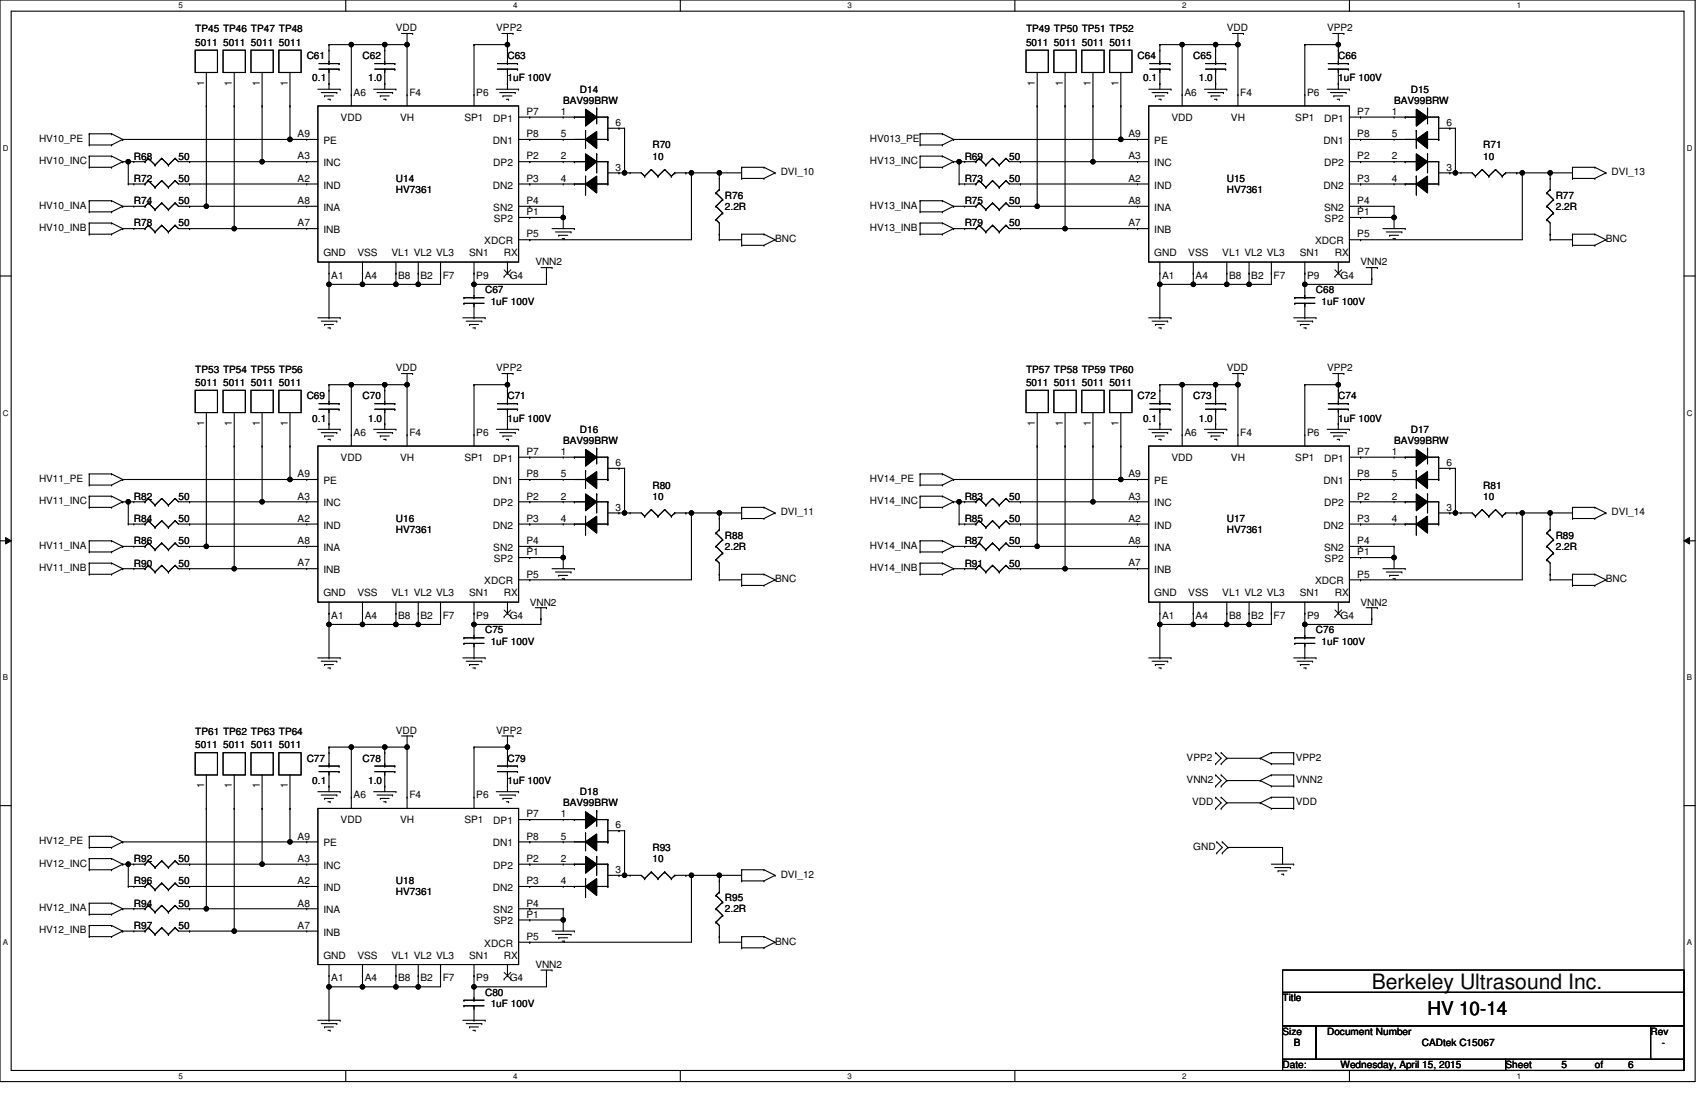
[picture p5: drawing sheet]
<svg xmlns="http://www.w3.org/2000/svg" width="432mm" height="279mm" viewBox="0 0 432 279" stroke-linecap="round" stroke-linejoin="round" font-family="sans-serif">
<defs><g id="words">
<text font-size="5.4" x="346.8" y="250.1">Berkeley Ultrasound Inc.</text>
<text font-size="4.8" x="360.9" y="256.7">HV 10-14</text>
<g font-size="2.5">
<text x="49.4" y="8.2">TP45 TP46 TP47 TP48</text>
<text x="49.4" y="11.6">5011</text>
<text x="56.4" y="11.6">5011</text>
<text x="63.4" y="11.6">5011</text>
<text x="70.5" y="11.6">5011</text>
<text x="100.1" y="7.9">VDD</text>
<text x="125.5" y="7.9">VPP2</text>
<text x="259.4" y="8.2">TP49 TP50 TP51 TP52</text>
<text x="259.4" y="11.6">5011</text>
<text x="266.4" y="11.6">5011</text>
<text x="273.5" y="11.6">5011</text>
<text x="280.5" y="11.6">5011</text>
<text x="310.1" y="7.9">VDD</text>
<text x="335.5" y="7.9">VPP2</text>
<text x="77.5" y="15">C61</text>
<text x="91.6" y="15">C62</text>
<text x="128.3" y="15">C63</text>
<text x="287.6" y="15">C64</text>
<text x="301.7" y="15">C65</text>
<text x="338.3" y="15">C66</text>
<text x="51.6" y="21.7" transform="rotate(-90 51.6 21.7)">1</text>
<text x="58.6" y="21.7" transform="rotate(-90 58.6 21.7)">1</text>
<text x="65.7" y="21.7" transform="rotate(-90 65.7 21.7)">1</text>
<text x="72.7" y="21.7" transform="rotate(-90 72.7 21.7)">1</text>
<text x="79" y="20.6">0.1</text>
<text x="93" y="20.6">1.0</text>
<text x="128.3" y="20.6">1uF 100V</text>
<text x="146.6" y="23.4">D14</text>
<text x="261.6" y="21.7" transform="rotate(-90 261.6 21.7)">1</text>
<text x="268.7" y="21.7" transform="rotate(-90 268.7 21.7)">1</text>
<text x="275.7" y="21.7" transform="rotate(-90 275.7 21.7)">1</text>
<text x="282.8" y="21.7" transform="rotate(-90 282.8 21.7)">1</text>
<text x="289" y="20.6">0.1</text>
<text x="303.1" y="20.6">1.0</text>
<text x="338.3" y="20.6">1uF 100V</text>
<text x="356.7" y="23.4">D15</text>
<text x="89.4" y="24.3">A6</text>
<text x="103.5" y="24.3">F4</text>
<text x="120.4" y="24.3">P6</text>
<text x="133.1" y="29">P7</text>
<text x="141.8" y="29">1</text>
<text x="142.4" y="26.2">BAV99BRW</text>
<text x="299.4" y="24.3">A6</text>
<text x="313.5" y="24.3">F4</text>
<text x="330.4" y="24.3">P6</text>
<text x="343.1" y="29">P7</text>
<text x="351.9" y="29">1</text>
<text x="352.4" y="26.2">BAV99BRW</text>
<text x="9.9" y="35.8">HV10_PE</text>
<text x="75.2" y="34.7">A9</text>
<text x="86.1" y="30.5">VDD</text>
<text x="101.1" y="30.5">VH</text>
<text x="117.4" y="30.5">SP1</text>
<text x="124.7" y="30.8">DP1</text>
<text x="133.1" y="34.7">P8</text>
<text x="141.8" y="34.7">5</text>
<text x="155.6" y="31.9">6</text>
<text x="219.9" y="35.8">HV013_PE</text>
<text x="285.3" y="34.7">A9</text>
<text x="296.2" y="30.5">VDD</text>
<text x="311.2" y="30.5">VH</text>
<text x="327.4" y="30.5">SP1</text>
<text x="334.8" y="30.8">DP1</text>
<text x="343.1" y="34.7">P8</text>
<text x="351.9" y="34.7">5</text>
<text x="365.7" y="31.9">6</text>
<text x="9.9" y="41.5">HV10_INC</text>
<text x="33.8" y="40.3">R68</text>
<text x="45.1" y="40.3">50</text>
<text x="75.2" y="40.3">A3</text>
<text x="81.8" y="36.4">PE</text>
<text x="124.6" y="36.4">DN1</text>
<text x="133.1" y="40.3">P2</text>
<text x="141.8" y="40.3">2</text>
<text x="164.9" y="37.5">R70</text>
<text x="164.9" y="40.3">10</text>
<text x="219.9" y="41.5">HV13_INC</text>
<text x="243.9" y="40.3">R69</text>
<text x="255.2" y="40.3">50</text>
<text x="285.3" y="40.3">A3</text>
<text x="291.8" y="36.4">PE</text>
<text x="334.6" y="36.4">DN1</text>
<text x="343.1" y="40.3">P2</text>
<text x="351.9" y="40.3">2</text>
<text x="375" y="37.5">R71</text>
<text x="375" y="40.3">10</text>
<text x="33.8" y="46">R72</text>
<text x="45.1" y="46">50</text>
<text x="75.2" y="46">A2</text>
<text x="81.8" y="47.7">IND</text>
<text x="81.8" y="42">INC</text>
<text x="100.1" y="46">U14</text>
<text x="124.6" y="47.7">DN2</text>
<text x="124.7" y="42">DP2</text>
<text x="133.1" y="46">P3</text>
<text x="141.8" y="46">4</text>
<text x="155.6" y="43.1">3</text>
<text x="197.4" y="44.3">DVI_10</text>
<text x="243.9" y="46">R73</text>
<text x="255.2" y="46">50</text>
<text x="285.3" y="46">A2</text>
<text x="291.8" y="47.7">IND</text>
<text x="291.8" y="42">INC</text>
<text x="310.1" y="46">U15</text>
<text x="334.6" y="47.7">DN2</text>
<text x="334.8" y="42">DP2</text>
<text x="343.1" y="46">P3</text>
<text x="351.9" y="46">4</text>
<text x="365.7" y="43.1">3</text>
<text x="407.4" y="44.3">DVI_13</text>
<text x="9.9" y="52.7">HV10_INA</text>
<text x="33.8" y="51.6">R74</text>
<text x="45.1" y="51.6">50</text>
<text x="75.2" y="51.6">A8</text>
<text x="81.8" y="53.3">INA</text>
<text x="100.1" y="48.8">HV7361</text>
<text x="124.7" y="53.3">SN2</text>
<text x="133.1" y="51.6">P4</text>
<text x="183.3" y="50.2">R76</text>
<text x="183.3" y="53">2.2R</text>
<text x="219.9" y="52.7">HV13_INA</text>
<text x="243.9" y="51.6">R75</text>
<text x="255.2" y="51.6">50</text>
<text x="285.3" y="51.6">A8</text>
<text x="291.8" y="53.3">INA</text>
<text x="310.1" y="48.8">HV7361</text>
<text x="334.8" y="53.3">SN2</text>
<text x="343.1" y="51.6">P4</text>
<text x="393.3" y="50.2">R77</text>
<text x="393.3" y="53">2.2R</text>
<text x="9.9" y="58.4">HV10_INB</text>
<text x="33.8" y="57.3">R78</text>
<text x="45.1" y="57.3">50</text>
<text x="75.2" y="57.2">A7</text>
<text x="81.8" y="58.9">INB</text>
<text x="124.8" y="56.1">SP2</text>
<text x="133.1" y="54.4">P1</text>
<text x="219.9" y="58.4">HV13_INB</text>
<text x="243.9" y="57.3">R79</text>
<text x="255.2" y="57.3">50</text>
<text x="285.3" y="57.2">A7</text>
<text x="291.8" y="58.9">INB</text>
<text x="334.9" y="56.1">SP2</text>
<text x="343.1" y="54.4">P1</text>
<text x="81.8" y="64.8">GND</text>
<text x="90.4" y="64.8">VSS</text>
<text x="99" y="64.8">VL1 VL2 VL3</text>
<text x="118.6" y="64.8">SN1</text>
<text x="122.4" y="61.8">XDCR</text>
<text x="127.4" y="64.8">RX</text>
<text x="133.1" y="60">P5</text>
<text x="196" y="61.2">BNC</text>
<text x="291.8" y="64.8">GND</text>
<text x="300.4" y="64.8">VSS</text>
<text x="309" y="64.8">VL1 VL2 VL3</text>
<text x="328.6" y="64.8">SN1</text>
<text x="332.5" y="61.8">XDCR</text>
<text x="337.4" y="64.8">RX</text>
<text x="343.1" y="60">P5</text>
<text x="406" y="61.2">BNC</text>
<text x="83.7" y="70.5">A1</text>
<text x="92.2" y="70.5">A4</text>
<text x="100.7" y="70.5">B8</text>
<text x="106.3" y="70.5">B2</text>
<text x="111.9" y="70.5">F7</text>
<text x="120.4" y="70.5">P9</text>
<text x="128.9" y="70.5">G4</text>
<text x="135.3" y="67.1">VNN2</text>
<text x="293.8" y="70.5">A1</text>
<text x="302.2" y="70.5">A4</text>
<text x="310.7" y="70.5">B8</text>
<text x="316.3" y="70.5">B2</text>
<text x="322" y="70.5">F7</text>
<text x="330.4" y="70.5">P9</text>
<text x="338.9" y="70.5">G4</text>
<text x="344" y="67.1">VNN2</text>
<text x="122.7" y="74.2">C67</text>
<text x="124.1" y="77">1uF 100V</text>
<text x="332.7" y="74.2">C68</text>
<text x="334.1" y="77">1uF 100V</text>
<text x="49.4" y="94.2">TP53 TP54 TP55 TP56</text>
<text x="100.1" y="93.9">VDD</text>
<text x="125.5" y="93.9">VPP2</text>
<text x="259.4" y="94.2">TP57 TP58 TP59 TP60</text>
<text x="310.1" y="93.9">VDD</text>
<text x="335.5" y="93.9">VPP2</text>
<text x="49.4" y="97.6">5011</text>
<text x="56.4" y="97.6">5011</text>
<text x="63.4" y="97.6">5011</text>
<text x="70.5" y="97.6">5011</text>
<text x="77.5" y="101">C69</text>
<text x="91.6" y="101">C70</text>
<text x="128.3" y="101">C71</text>
<text x="259.4" y="97.6">5011</text>
<text x="266.4" y="97.6">5011</text>
<text x="273.5" y="97.6">5011</text>
<text x="280.5" y="97.6">5011</text>
<text x="287.6" y="101">C72</text>
<text x="301.7" y="101">C73</text>
<text x="338.3" y="101">C74</text>
<text x="51.6" y="107.7" transform="rotate(-90 51.6 107.7)">1</text>
<text x="58.6" y="107.7" transform="rotate(-90 58.6 107.7)">1</text>
<text x="65.7" y="107.7" transform="rotate(-90 65.7 107.7)">1</text>
<text x="72.7" y="107.7" transform="rotate(-90 72.7 107.7)">1</text>
<text x="79" y="106.6">0.1</text>
<text x="93" y="106.6">1.0</text>
<text x="128.3" y="106.6">1uF 100V</text>
<text x="261.6" y="107.7" transform="rotate(-90 261.6 107.7)">1</text>
<text x="268.7" y="107.7" transform="rotate(-90 268.7 107.7)">1</text>
<text x="275.7" y="107.7" transform="rotate(-90 275.7 107.7)">1</text>
<text x="282.8" y="107.7" transform="rotate(-90 282.8 107.7)">1</text>
<text x="289" y="106.6">0.1</text>
<text x="303.1" y="106.6">1.0</text>
<text x="338.3" y="106.6">1uF 100V</text>
<text x="89.4" y="110.3">A6</text>
<text x="103.5" y="110.3">F4</text>
<text x="120.4" y="110.3">P6</text>
<text x="142.4" y="112.2">BAV99BRW</text>
<text x="146.6" y="109.4">D16</text>
<text x="299.4" y="110.3">A6</text>
<text x="313.5" y="110.3">F4</text>
<text x="330.4" y="110.3">P6</text>
<text x="352.4" y="112.2">BAV99BRW</text>
<text x="356.7" y="109.4">D17</text>
<text x="86.1" y="116.5">VDD</text>
<text x="101.1" y="116.5">VH</text>
<text x="117.4" y="116.5">SP1</text>
<text x="124.7" y="116.7">DP1</text>
<text x="133.1" y="115">P7</text>
<text x="141.8" y="115">1</text>
<text x="155.6" y="117.8">6</text>
<text x="296.2" y="116.5">VDD</text>
<text x="311.2" y="116.5">VH</text>
<text x="327.4" y="116.5">SP1</text>
<text x="334.8" y="116.7">DP1</text>
<text x="343.1" y="115">P7</text>
<text x="351.9" y="115">1</text>
<text x="365.7" y="117.8">6</text>
<text x="9.9" y="121.8">HV11_PE</text>
<text x="75.2" y="120.7">A9</text>
<text x="81.8" y="122.4">PE</text>
<text x="124.6" y="122.4">DN1</text>
<text x="133.1" y="120.7">P8</text>
<text x="141.8" y="120.7">5</text>
<text x="164.9" y="123.5">R80</text>
<text x="219.9" y="121.8">HV14_PE</text>
<text x="285.3" y="120.7">A9</text>
<text x="291.8" y="122.4">PE</text>
<text x="334.6" y="122.4">DN1</text>
<text x="343.1" y="120.7">P8</text>
<text x="351.9" y="120.7">5</text>
<text x="375" y="123.5">R81</text>
<text x="9.9" y="127.5">HV11_INC</text>
<text x="33.8" y="132">R84</text>
<text x="33.8" y="126.3">R82</text>
<text x="45.1" y="132">50</text>
<text x="45.1" y="126.3">50</text>
<text x="75.2" y="131.9">A2</text>
<text x="75.2" y="126.3">A3</text>
<text x="81.8" y="128">INC</text>
<text x="100.1" y="132">U16</text>
<text x="124.7" y="128">DP2</text>
<text x="133.1" y="131.9">P3</text>
<text x="133.1" y="126.3">P2</text>
<text x="141.8" y="126.3">2</text>
<text x="141.8" y="131.9">4</text>
<text x="155.6" y="129.1">3</text>
<text x="164.9" y="126.3">10</text>
<text x="197.4" y="130.3">DVI_11</text>
<text x="219.9" y="127.5">HV14_INC</text>
<text x="243.9" y="132">R85</text>
<text x="243.9" y="126.3">R83</text>
<text x="255.2" y="132">50</text>
<text x="255.2" y="126.3">50</text>
<text x="285.3" y="131.9">A2</text>
<text x="285.3" y="126.3">A3</text>
<text x="291.8" y="128">INC</text>
<text x="310.1" y="132">U17</text>
<text x="334.8" y="128">DP2</text>
<text x="343.1" y="131.9">P3</text>
<text x="343.1" y="126.3">P2</text>
<text x="351.9" y="126.3">2</text>
<text x="351.9" y="131.9">4</text>
<text x="365.7" y="129.1">3</text>
<text x="375" y="126.3">10</text>
<text x="407.4" y="130.3">DVI_14</text>
<text x="33.8" y="137.6">R86</text>
<text x="45.1" y="137.6">50</text>
<text x="75.2" y="137.6">A8</text>
<text x="81.8" y="133.7">IND</text>
<text x="100.1" y="134.8">HV7361</text>
<text x="124.6" y="133.7">DN2</text>
<text x="133.1" y="137.6">P4</text>
<text x="183.3" y="136.2">R88</text>
<text x="243.9" y="137.6">R87</text>
<text x="255.2" y="137.6">50</text>
<text x="285.3" y="137.6">A8</text>
<text x="291.8" y="133.7">IND</text>
<text x="310.1" y="134.8">HV7361</text>
<text x="334.6" y="133.7">DN2</text>
<text x="343.1" y="137.6">P4</text>
<text x="393.3" y="136.2">R89</text>
<text x="9.9" y="138.7">HV11_INA</text>
<text x="33.8" y="143.3">R90</text>
<text x="45.1" y="143.3">50</text>
<text x="75.2" y="143.2">A7</text>
<text x="81.8" y="139.3">INA</text>
<text x="124.7" y="139.3">SN2</text>
<text x="124.8" y="142.1">SP2</text>
<text x="133.1" y="140.4">P1</text>
<text x="183.3" y="139">2.2R</text>
<text x="219.9" y="138.7">HV14_INA</text>
<text x="243.9" y="143.3">R91</text>
<text x="255.2" y="143.3">50</text>
<text x="285.3" y="143.2">A7</text>
<text x="291.8" y="139.3">INA</text>
<text x="334.8" y="139.3">SN2</text>
<text x="334.9" y="142.1">SP2</text>
<text x="343.1" y="140.4">P1</text>
<text x="393.3" y="139">2.2R</text>
<text x="9.9" y="144.4">HV11_INB</text>
<text x="81.8" y="144.9">INB</text>
<text x="122.4" y="147.8">XDCR</text>
<text x="133.1" y="146">P5</text>
<text x="196" y="147.2">BNC</text>
<text x="219.9" y="144.4">HV14_INB</text>
<text x="291.8" y="144.9">INB</text>
<text x="332.5" y="147.8">XDCR</text>
<text x="343.1" y="146">P5</text>
<text x="406" y="147.2">BNC</text>
<text x="81.8" y="150.8">GND</text>
<text x="90.4" y="150.8">VSS</text>
<text x="99" y="150.8">VL1 VL2 VL3</text>
<text x="118.6" y="150.8">SN1</text>
<text x="127.4" y="150.8">RX</text>
<text x="133.9" y="153.1">VNN2</text>
<text x="291.8" y="150.8">GND</text>
<text x="300.4" y="150.8">VSS</text>
<text x="309" y="150.8">VL1 VL2 VL3</text>
<text x="328.6" y="150.8">SN1</text>
<text x="337.4" y="150.8">RX</text>
<text x="344" y="153.1">VNN2</text>
<text x="83.7" y="156.5">A1</text>
<text x="92.2" y="156.5">A4</text>
<text x="100.7" y="156.5">B8</text>
<text x="106.3" y="156.5">B2</text>
<text x="111.9" y="156.5">F7</text>
<text x="120.4" y="156.5">P9</text>
<text x="122.7" y="160.2">C75</text>
<text x="128.9" y="156.5">G4</text>
<text x="293.8" y="156.5">A1</text>
<text x="302.2" y="156.5">A4</text>
<text x="310.7" y="156.5">B8</text>
<text x="316.3" y="156.5">B2</text>
<text x="322" y="156.5">F7</text>
<text x="330.4" y="156.5">P9</text>
<text x="332.7" y="160.2">C76</text>
<text x="338.9" y="156.5">G4</text>
<text x="124.1" y="163">1uF 100V</text>
<text x="334.1" y="163">1uF 100V</text>
<text x="49.4" y="185.8">TP61 TP62 TP63 TP64</text>
<text x="100.1" y="185.5">VDD</text>
<text x="125.5" y="185.5">VPP2</text>
<text x="49.4" y="189.2">5011</text>
<text x="56.4" y="189.2">5011</text>
<text x="63.4" y="189.2">5011</text>
<text x="70.5" y="189.2">5011</text>
<text x="77.5" y="192.6">C77</text>
<text x="91.6" y="192.6">C78</text>
<text x="128.3" y="192.6">C79</text>
<text x="300" y="192.3">VPP2</text>
<text x="300" y="198">VNN2</text>
<text x="327.6" y="192.3">VPP2</text>
<text x="327.6" y="198">VNN2</text>
<text x="51.6" y="199.3" transform="rotate(-90 51.6 199.3)">1</text>
<text x="58.6" y="199.3" transform="rotate(-90 58.6 199.3)">1</text>
<text x="65.7" y="199.3" transform="rotate(-90 65.7 199.3)">1</text>
<text x="72.7" y="199.3" transform="rotate(-90 72.7 199.3)">1</text>
<text x="79" y="198.2">0.1</text>
<text x="89.4" y="201.9">A6</text>
<text x="93" y="198.2">1.0</text>
<text x="103.5" y="201.9">F4</text>
<text x="120.4" y="201.9">P6</text>
<text x="128.3" y="198.2">1uF 100V</text>
<text x="142.4" y="203.9">BAV99BRW</text>
<text x="146.6" y="201.1">D18</text>
<text x="301.4" y="203.6">VDD</text>
<text x="327.6" y="203.6">VDD</text>
<text x="86.1" y="208.1">VDD</text>
<text x="101.1" y="208.1">VH</text>
<text x="117.4" y="208.1">SP1</text>
<text x="124.7" y="208.4">DP1</text>
<text x="133.1" y="206.7">P7</text>
<text x="141.8" y="206.7">1</text>
<text x="155.6" y="209.5">6</text>
<text x="9.9" y="213.5">HV12_PE</text>
<text x="75.2" y="212.3">A9</text>
<text x="81.8" y="214">PE</text>
<text x="124.6" y="214">DN1</text>
<text x="133.1" y="212.3">P8</text>
<text x="141.8" y="212.3">5</text>
<text x="164.9" y="215.1">R93</text>
<text x="301.7" y="214.9">GND</text>
<text x="9.9" y="219.1">HV12_INC</text>
<text x="33.8" y="218">R92</text>
<text x="45.1" y="218">50</text>
<text x="75.2" y="217.9">A3</text>
<text x="81.8" y="219.7">INC</text>
<text x="124.7" y="219.7">DP2</text>
<text x="133.1" y="217.9">P2</text>
<text x="141.8" y="217.9">2</text>
<text x="155.6" y="220.8">3</text>
<text x="164.9" y="218">10</text>
<text x="197.4" y="221.9">DVI_12</text>
<text x="33.8" y="223.6">R96</text>
<text x="45.1" y="223.6">50</text>
<text x="75.2" y="223.6">A2</text>
<text x="81.8" y="225.3">IND</text>
<text x="100.1" y="223.6">U18</text>
<text x="100.1" y="226.4">HV7361</text>
<text x="124.6" y="225.3">DN2</text>
<text x="133.1" y="223.6">P3</text>
<text x="141.8" y="223.6">4</text>
<text x="183.3" y="227.8">R95</text>
<text x="9.9" y="230.4">HV12_INA</text>
<text x="33.8" y="229.2">R94</text>
<text x="45.1" y="229.2">50</text>
<text x="75.2" y="229.2">A8</text>
<text x="81.8" y="230.9">INA</text>
<text x="124.7" y="230.9">SN2</text>
<text x="124.8" y="233.8">SP2</text>
<text x="133.1" y="232">P1</text>
<text x="133.1" y="229.2">P4</text>
<text x="183.3" y="230.7">2.2R</text>
<text x="9.9" y="236">HV12_INB</text>
<text x="33.8" y="234.9">R97</text>
<text x="45.1" y="234.9">50</text>
<text x="75.2" y="234.9">A7</text>
<text x="81.8" y="236.6">INB</text>
<text x="122.4" y="239.4">XDCR</text>
<text x="133.1" y="237.7">P5</text>
<text x="196" y="238.8">BNC</text>
<text x="81.8" y="242.4">GND</text>
<text x="90.4" y="242.4">VSS</text>
<text x="99" y="242.4">VL1 VL2 VL3</text>
<text x="118.6" y="242.4">SN1</text>
<text x="127.4" y="242.4">RX</text>
<text x="135.3" y="244.8">VNN2</text>
<text x="83.7" y="248.1">A1</text>
<text x="92.2" y="248.1">A4</text>
<text x="100.7" y="248.1">B8</text>
<text x="106.3" y="248.1">B2</text>
<text x="111.9" y="248.1">F7</text>
<text x="120.4" y="248.1">P9</text>
<text x="122.7" y="251.8">C80</text>
<text x="128.9" y="248.1">G4</text>
<text x="124.1" y="254.6">1uF 100V</text>
<text x="324.2" y="253.2">Title</text>
<text x="324.2" y="261.7">Size</text>
<text x="335.5" y="261.7">Document Number</text>
<text x="417.3" y="261.7">Rev</text>
<text x="327.1" y="264.5">B</text>
<text x="359.5" y="264.5">CADtek C15067</text>
<text x="420.1" y="264.5">-</text>
<text x="324.2" y="270.1">Date:</text>
<text x="338.9" y="270.1">Wednesday, April 15, 2015</text>
<text x="380.6" y="270.1">Sheet</text>
<text x="394.7" y="270.1">5</text>
<text x="403.2" y="270.1">of</text>
<text x="411.6" y="270.1">6</text>
</g>
<g font-size="2">
<text x="45.1" y="2.1">5</text>
<text x="129.7" y="2.1">4</text>
<text x="214.3" y="2.1">3</text>
<text x="298.9" y="2.1">2</text>
<text x="383.4" y="2.1">1</text>
<text x=".7" y="38.1">D</text>
<text x="426.4" y="38.1">D</text>
<text x=".7" y="105.1">C</text>
<text x="426.4" y="105.1">C</text>
<text x=".7" y="172">B</text>
<text x="426.4" y="172">B</text>
<text x=".7" y="239">A</text>
<text x="426.4" y="239">A</text>
<text x="45.1" y="272.8">5</text>
<text x="129.7" y="272.8">4</text>
<text x="214.3" y="272.8">3</text>
<text x="298.9" y="272.8">2</text>
<text x="383.4" y="272.8">1</text>
</g>
</g></defs>
<path d="M0 0h428.6v273.5h-428.6zM2.8 2.8h422.9v267.9h-422.9z" fill="none" stroke="#000" stroke-width=".28"/>
<g fill="#fff">
<path d="M45.1 .3h1.1v2.3h-1.1z"/>
<path d="M45.1 271h1.1v2.2h-1.1z"/>
</g>
<path d="M87.4 0v2.8M87.4 270.7v2.8" fill="none" stroke="#000" stroke-width=".28"/>
<g fill="#fff">
<path d="M129.7 .3h1.1v2.3h-1.1z"/>
<path d="M129.7 271h1.1v2.2h-1.1z"/>
</g>
<path d="M172 0v2.8M172 270.7v2.8" fill="none" stroke="#000" stroke-width=".28"/>
<g fill="#fff">
<path d="M214.3 .3h1.1v2.3h-1.1z"/>
<path d="M214.3 271h1.1v2.2h-1.1z"/>
</g>
<path d="M256.6 0v2.8M256.6 270.7v2.8" fill="none" stroke="#000" stroke-width=".28"/>
<g fill="#fff">
<path d="M298.9 .3h1.1v2.3h-1.1z"/>
<path d="M298.9 271h1.1v2.2h-1.1z"/>
</g>
<path d="M341.2 0v2.8M341.2 270.7v2.8" fill="none" stroke="#000" stroke-width=".28"/>
<g fill="#fff">
<path d="M383.4 .3h1.2v2.3h-1.2z"/>
<path d="M383.4 271h1.2v2.2h-1.2z"/>
<path d="M.7 36.3h1.5v2.3h-1.5z"/>
<path d="M426.4 36.3h1.5v2.3h-1.5z"/>
<path d="M.7 103.3h1.5v2.2h-1.5z"/>
<path d="M426.4 103.3h1.5v2.2h-1.5z"/>
</g>
<path d="M0 69.8h2.8M425.7 69.8h2.9" fill="none" stroke="#000" stroke-width=".28"/>
<g fill="#fff">
<path d="M.7 170.2h1.4v2.3h-1.4z"/>
<path d="M426.4 170.2h1.4v2.3h-1.4z"/>
</g>
<path d="M0 136.7h2.8M425.7 136.7h2.9" fill="none" stroke="#000" stroke-width=".28"/>
<path d="M1.4 135.9l1.4 .8-1.4 .9zM425.7 136.7l1.4-.8v1.7z" fill="#000"/>
<path d="M1.4 135.9l1.4 .8-1.4 .9zM425.7 136.7l1.4-.8v1.7z" fill="none" stroke="#000" stroke-width=".25"/>
<g fill="#fff">
<path d="M.7 237.2h1.4v2.2h-1.4z"/>
<path d="M426.4 237.2h1.4v2.2h-1.4z"/>
</g>
<g fill="none" stroke="#000" stroke-width=".28">
<path d="M49.4 12.7h5.6v5.6h-5.6zM52.2 18.3v33.9M56.4 12.7h5.6v5.6h-5.6zM59.2 18.3v39.5M63.4 12.7h5.7v5.6h-5.7zM66.3 18.3v22.6M70.5 12.7h5.6v5.6h-5.6zM73.3 18.3v17M80.6 17.5h5.1M80.6 16.1h5.1M83.2 11.3h.1M83.2 16.1h.1"/>
<path d="M83.2 17.5h.1M83.2 12.7h.1M83.2 11.3h19.7M83.2 11.3v4.8M83.2 17.5v5.1M85.7 17.5h.1M85.7 16.1h.1M88.8 11.3h.1M88.8 11.3v15.5M94.7 17.5h5.1M94.7 16.1h5.1M97.3 11.3h.1"/>
<path d="M97.3 16.1h.1M97.3 17.5h.1M97.3 12.7h.1M97.3 11.3v4.8M97.3 17.5v5.1M99.8 17.5h.1M99.8 16.1h.1M101.5 8.5h2.8M102.9 11.3h.1M102.9 8.5v18.3M104.3 8.5h.1M119.8 11.3h.1"/>
<path d="M119.8 11.3h8.5M119.8 11.3v15.5M125.8 17.5h5M125.8 16.1h5M126.9 8.5h2.8M128.3 11.3h.1M128.3 16.1h.1M128.3 17.5h.1M128.3 12.7h.1M128.3 8.5v7.6M128.3 17.5v5.1M129.7 8.5h.1"/>
<path d="M130.8 17.5h.1M130.8 16.1h.1M259.4 12.7h5.6v5.6h-5.6zM262.2 18.3v33.9M266.4 12.7h5.7v5.6h-5.7zM269.3 18.3v39.5M273.5 12.7h5.6v5.6h-5.6zM276.3 18.3v22.6M280.5 12.7h5.7v5.6h-5.7zM283.4 18.3v17M290.7 17.5h5.1M290.7 16.1h5.1"/>
<path d="M293.2 11.3h.1M293.2 16.1h.1M293.2 17.5h.1M293.2 12.7h.1M293.2 11.3h19.8M293.2 11.3v4.8M293.2 17.5v5.1M295.8 17.5h.1M295.8 16.1h.1M298.9 11.3h.1M298.9 11.3v15.5M304.8 17.5h5.1"/>
<path d="M304.8 16.1h5.1M307.3 11.3h.1M307.3 16.1h.1M307.3 17.5h.1M307.3 12.7h.1M307.3 11.3v4.8M307.3 17.5v5.1M309.9 17.5h.1M309.9 16.1h.1M311.6 8.5h2.8M313 11.3h.1M313 8.5v18.3"/>
<path d="M314.4 8.5h.1M329.9 11.3h.1M329.9 11.3h8.4M329.9 11.3v15.5M335.8 17.5h5.1M335.8 16.1h5.1M336.9 8.5h2.8M338.3 11.3h.1M338.3 16.1h.1M338.3 17.5h.1M338.3 12.7h.1M338.3 8.5v7.6"/>
<path d="M338.3 17.5v5.1M339.7 8.5h.1M340.9 17.5h.1M340.9 16.1h.1M22.6 39.5h.1M22.6 36.7h.1M22.6 33.8h.1M22.6 33.8v2.9M22.6 39.5v2.8M22.6 39.5h5.6M22.6 36.7h5.6M22.6 33.8h5.6"/>
<path d="M28.2 39.5h.1M28.2 36.7h.1M28.2 33.8h.1M28.2 39.5l2.8 1.4M28.2 33.8l2.8 1.5M31 35.3h.1M31 35.3h49.4M31 35.3l-2.8 1.4M52.2 26.8h.1M59.2 26.8h.1M66.3 26.8h.1M73.3 35.3h.1"/>
<path d="M73.3 26.8h.1M77.5 35.3h.1M80.4 26.8h50.7v39.5h-50.7zM80.4 22.6h5.6M81.2 23.4h4M82.1 24.3h.1M82.1 24.3h2.2M82.9 25.1h.6M83.2 21.2h.1M83.5 25.1h.1M85.2 23.4h.1M86 22.6h.1"/>
<path d="M88.8 24h.1M94.5 22.6h5.6M95.3 23.4h4M96.2 24.3h.1M96.2 24.3h2.2M97 25.1h.6M97.3 21.2h.1M97.6 25.1h.1M99.3 23.4h.1M100.1 22.6h.1M102.9 24h.1M119.8 24h.1"/>
<path d="M125.5 22.6h5.6M126.3 23.4h4M127.2 24.3h.1M127.2 24.3h2.2M128 25.1h.6M128.3 21.2h.1M128.6 25.1h.1M130.3 23.4h.1M131.1 22.6h.1M131.1 29.6h16.9M131.1 35.3h16.9M133.9 29.6h.1"/>
<path d="M133.9 35.3h.1M142.4 35.3h.1M142.4 29.6h.1M145.2 29.6h.1M148 27.6l2.8 2-2.8 2.3zM148 38.9l2.8 2-2.8 2.2zM148 35.3l2.8-2v4.2zM148 33h.1M148 35.3h.1M148 33v4.5M150.8 27.4h.1M150.8 38.9h.1"/>
<path d="M150.8 29.6h2.9M150.8 35.3h2.9M150.8 27.4v3.9M150.8 38.9v4.8M153.7 35.3h.1M153.7 29.6h.1M153.7 32.4h4.2M153.7 29.6v5.7M156.5 32.4h.1M157.9 32.4h.1M157.9 32.4v11.3M232.6 39.5h.1"/>
<path d="M232.6 36.7h.1M232.6 33.8h.1M232.6 39.5h5.6M232.6 33.8v2.9M232.6 39.5v2.8M232.6 36.7h5.6M232.6 33.8h5.6M238.2 39.5h.1M238.2 36.7h.1M238.2 33.8h.1M238.2 39.5l2.9 1.4M238.2 33.8l2.9 1.5"/>
<path d="M241.1 35.3h.1M241.1 35.3h49.3M241.1 35.3l-2.9 1.4M262.2 26.8h.1M269.3 26.8h.1M276.3 26.8h.1M283.4 35.3h.1M283.4 26.8h.1M287.6 35.3h.1M290.4 26.8h50.8v39.5h-50.8zM290.4 22.6h5.6M291.3 23.4h3.9"/>
<path d="M292.1 24.3h.1M292.1 24.3h2.3M292.9 25.1h.6M293.2 21.2h.1M293.5 25.1h.1M295.2 23.4h.1M296 22.6h.1M298.9 24h.1M304.5 22.6h5.6M305.4 23.4h3.9M306.2 24.3h.1M306.2 24.3h2.3"/>
<path d="M307 25.1h.6M307.3 21.2h.1M307.6 25.1h.1M309.3 23.4h.1M310.1 22.6h.1M313 24h.1M329.9 24h.1M335.5 22.6h5.7M336.4 23.4h3.9M337.2 24.3h.1M337.2 24.3h2.3M338.1 25.1h.5"/>
<path d="M338.3 21.2h.1M338.6 25.1h.1M340.3 23.4h.1M341.2 22.6h.1M341.2 29.6h16.9M341.2 35.3h16.9M344 29.6h.1M344 35.3h.1M352.4 35.3h.1M352.4 29.6h.1M355.3 29.6h.1M358.1 27.6l2.8 2-2.8 2.3z"/>
<path d="M358.1 38.9l2.8 2-2.8 2.2zM358.1 35.3l2.8-2v4.2zM358.1 33h.1M358.1 35.3h.1M358.1 33v4.5M360.9 27.4h.1M360.9 38.9h.1M360.9 29.6h2.8M360.9 35.3h2.8M360.9 27.4v3.9M360.9 38.9v4.8M363.7 35.3h.1"/>
<path d="M363.7 29.6h.1M363.7 32.4h4.2M363.7 29.6v5.7M366.5 32.4h.1M367.9 32.4h.1M367.9 32.4v11.3M22.6 53.6h.1M22.6 50.8h.1M22.6 59.2h.1M22.6 56.4h.1M22.6 42.3h.1M22.6 53.6h5.6"/>
<path d="M22.6 50.8v2.8M22.6 56.4v2.8M22.6 50.8h5.6M22.6 59.2h5.6M22.6 56.4h5.6M22.6 42.3h5.6M28.2 53.6h.1M28.2 50.8h.1M28.2 59.2h.1M28.2 56.4h.1M28.2 42.3h.1M28.2 50.8l2.8 1.4"/>
<path d="M28.2 56.4l2.8 1.4M31 40.9h.1M31 52.2h.1M31 57.8h.1M31 52.2h5.7M31 40.9h5.7M31 57.8h5.7M31 52.2l-2.8 1.4M31 57.8l-2.8 1.4M31 40.9l-2.8 1.4M32.4 40.9h.1M32.4 46.5h.1"/>
<path d="M32.4 46.5h4.3M32.4 40.9v5.6M33.8 57.8h.1M33.8 46.5h.1M33.8 52.2h.1M33.8 40.9h.1M36.7 57.8h.1M36.7 46.5h.1M36.7 52.2h.1M36.7 40.9h.1M37.5 57h.1M37.5 45.7h.1"/>
<path d="M37.5 51.3h.1M37.5 40h.1M37.5 57l1.7 1.7M37.5 57l-.8 .8M37.5 45.7l1.7 1.7M37.5 45.7l-.8 .8M37.5 51.3l1.7 1.7M37.5 51.3l-.8 .9M37.5 40l1.7 1.7M37.5 40l-.8 .9M39.2 58.7h.1M39.2 47.4h.1"/>
<path d="M39.2 53h.1M39.2 41.7h.1M40.9 57h.1M40.9 45.7h.1M40.9 51.3h.1M40.9 40h.1M40.9 57l1.7 1.7M40.9 57l-1.7 1.7M40.9 45.7l1.7 1.7M40.9 45.7l-1.7 1.7M40.9 51.3l1.7 1.7M40.9 51.3l-1.7 1.7"/>
<path d="M40.9 40l1.7 1.7M40.9 40l-1.7 1.7M42.6 58.7h.1M42.6 47.4h.1M42.6 53h.1M42.6 41.7h.1M44.3 57h.1M44.3 45.7h.1M44.3 51.3h.1M44.3 40h.1M44.3 45.7l.8 .8h35.3M44.3 51.3l.8 .9h35.3"/>
<path d="M44.3 40l.8 .9h35.3M44.3 57l.8 .8h35.3M44.3 57l-1.7 1.7M44.3 45.7l-1.7 1.7M44.3 51.3l-1.7 1.7M44.3 40l-1.7 1.7M47.9 46.5h.1M47.9 40.9h.1M47.9 52.2h.1M47.9 57.8h.1M52.2 52.2h.1M59.2 57.8h.1"/>
<path d="M66.3 40.9h.1M77.5 46.5h.1M77.5 40.9h.1M77.5 52.2h.1M77.5 57.8h.1M131.1 46.5h16.9M131.1 52.2h11.3M131.1 55h11.3M131.1 40.9h16.9M133.9 46.5h.1M133.9 52.2h.1M133.9 55h.1"/>
<path d="M133.9 40.9h.1M139.6 57.8h5.6M140.4 58.7h4M141.3 59.5h.1M141.3 59.5h2.2M142.4 52.2h.1M142.4 55h.1M142.4 40.9h.1M142.4 46.5h.1M142.4 52.2v5.6M144.4 58.7h.1M145.2 57.8h.1"/>
<path d="M145.2 46.5h.1M145.2 40.9h.1M148 46.5l2.8-1.9v4.2zM148 44.6h.1M148 44.6v4.8M150.8 46.5h.1M150.8 46.5h2.9M150.8 40.9h2.9M153.7 40.9h.1M153.7 46.5h.1M153.7 43.7h8.4l.9 .9M153.7 40.9v5.6"/>
<path d="M156.5 43.7h.1M157.9 43.7h.1M159.3 43.7h.1M163 44.6h.1M164.7 42.9h.1M164.7 42.9l-1.7 1.7M164.7 42.9l1.6 1.7M166.3 44.6h.1M168 42.9h.1M168 42.9l-1.7 1.7M168 42.9l1.7 1.7M169.7 44.6h.1"/>
<path d="M170.6 43.7h.1M170.6 43.7h16.9M170.6 43.7l-.9 .9M173.4 43.7h.1M174.8 43.7h.1M174.8 43.7v16.9h-43.7M181 55.6h.1M181 52.2h.1M181 48.8h.1M181 55.6l.9 .8v4.2M181 52.2l1.7 1.7M181 48.8l1.7 1.7"/>
<path d="M181.9 43.7h.1M181.9 59.2h.1M181.9 47.9h.1M181.9 45.1h.1M181.9 43.7v4.2M181.9 47.9l-.9 .9M182.7 53.9h.1M182.7 50.5h.1M182.7 53.9l-1.7 1.7M182.7 50.5l-1.7 1.7M187.5 45.1h.1M187.5 42.3h.1"/>
<path d="M187.5 59.2h.1M187.5 59.2h5.6M187.5 42.3h5.6M187.5 45.1h5.6M187.5 42.3v2.8M187.5 59.2v2.8M193.1 45.1h.1M193.1 42.3h.1M193.1 59.2h.1M193.1 42.3l2.9 1.4M193.1 59.2l2.9 1.4M196 43.7h.1"/>
<path d="M196 43.7l-2.9 1.4M232.6 53.6h.1M232.6 50.8h.1M232.6 59.2h.1M232.6 56.4h.1M232.6 42.3h.1M232.6 53.6h5.6M232.6 50.8h5.6M232.6 59.2h5.6M232.6 56.4h5.6M232.6 42.3h5.6M232.6 50.8v2.8"/>
<path d="M232.6 56.4v2.8M238.2 53.6h.1M238.2 50.8h.1M238.2 59.2h.1M238.2 56.4h.1M238.2 42.3h.1M238.2 50.8l2.9 1.4M238.2 56.4l2.9 1.4M241.1 40.9h.1M241.1 52.2h.1M241.1 57.8h.1M241.1 52.2h5.6"/>
<path d="M241.1 40.9h5.6M241.1 57.8h5.6M241.1 52.2l-2.9 1.4M241.1 57.8l-2.9 1.4M241.1 40.9l-2.9 1.4M242.5 40.9h.1M242.5 46.5h.1M242.5 46.5h4.2M242.5 40.9v5.6M243.9 52.2h.1M243.9 40.9h.1M243.9 46.5h.1"/>
<path d="M243.9 57.8h.1M246.7 52.2h.1M246.7 40.9h.1M246.7 46.5h.1M246.7 57.8h.1M247.6 51.3h.1M247.6 40h.1M247.6 45.7h.1M247.6 57h.1M247.6 51.3l1.6 1.7M247.6 51.3l-.9 .9M247.6 40l1.6 1.7"/>
<path d="M247.6 40l-.9 .9M247.6 45.7l1.6 1.7M247.6 45.7l-.9 .8M247.6 57l1.6 1.7M247.6 57l-.9 .8M249.2 53h.1M249.2 41.7h.1M249.2 47.4h.1M249.2 58.7h.1M250.9 51.3h.1M250.9 40h.1M250.9 45.7h.1"/>
<path d="M250.9 57h.1M250.9 51.3l1.7 1.7M250.9 51.3l-1.7 1.7M250.9 40l1.7 1.7M250.9 40l-1.7 1.7M250.9 45.7l1.7 1.7M250.9 45.7l-1.7 1.7M250.9 57l1.7 1.7M250.9 57l-1.7 1.7M252.6 53h.1M252.6 41.7h.1M252.6 47.4h.1"/>
<path d="M252.6 58.7h.1M254.3 51.3h.1M254.3 40h.1M254.3 45.7h.1M254.3 57h.1M254.3 45.7l.9 .8h35.2M254.3 51.3l.9 .9h35.2M254.3 40l.9 .9h35.2M254.3 57l.9 .8h35.2M254.3 51.3l-1.7 1.7M254.3 40l-1.7 1.7M254.3 45.7l-1.7 1.7"/>
<path d="M254.3 57l-1.7 1.7M258 46.5h.1M258 40.9h.1M258 52.2h.1M258 57.8h.1M262.2 52.2h.1M269.3 57.8h.1M276.3 40.9h.1M287.6 46.5h.1M287.6 40.9h.1M287.6 52.2h.1M287.6 57.8h.1"/>
<path d="M341.2 46.5h16.9M341.2 52.2h11.2M341.2 55h11.2M341.2 40.9h16.9M344 46.5h.1M344 52.2h.1M344 55h.1M344 40.9h.1M349.6 57.8h5.7M350.5 58.7h3.9M351.3 59.5h.1M351.3 59.5h2.3"/>
<path d="M352.4 52.2h.1M352.4 55h.1M352.4 40.9h.1M352.4 46.5h.1M352.4 52.2v5.6M354.4 58.7h.1M355.3 57.8h.1M355.3 46.5h.1M355.3 40.9h.1M358.1 46.5l2.8-1.9v4.2zM358.1 44.6h.1M358.1 44.6v4.8"/>
<path d="M360.9 46.5h.1M360.9 46.5h2.8M360.9 40.9h2.8M363.7 40.9h.1M363.7 46.5h.1M363.7 43.7h8.5l.8 .9M363.7 40.9v5.6M366.5 43.7h.1M367.9 43.7h.1M369.3 43.7h.1M373 44.6h.1M374.7 42.9h.1"/>
<path d="M374.7 42.9l-1.7 1.7M374.7 42.9l1.7 1.7M376.4 44.6h.1M378.1 42.9h.1M378.1 42.9l-1.7 1.7M378.1 42.9l1.7 1.7M379.8 44.6h.1M380.6 43.7h.1M380.6 43.7h16.9M380.6 43.7l-.8 .9M383.4 43.7h.1M384.9 43.7h.1"/>
<path d="M384.9 43.7v16.9h-43.7M391.1 55.6h.1M391.1 52.2h.1M391.1 48.8h.1M391.1 55.6l.8 .8v4.2M391.1 52.2l1.6 1.7M391.1 48.8l1.6 1.7M391.9 43.7h.1M391.9 59.2h.1M391.9 47.9h.1M391.9 45.1h.1M391.9 43.7v4.2"/>
<path d="M391.9 47.9l-.8 .9M392.7 53.9h.1M392.7 50.5h.1M392.7 53.9l-1.6 1.7M392.7 50.5l-1.6 1.7M397.5 45.1h.1M397.5 42.3h.1M397.5 59.2h.1M397.5 59.2h5.7M397.5 42.3h5.7M397.5 45.1h5.7M397.5 42.3v2.8"/>
<path d="M397.5 59.2v2.8M403.2 45.1h.1M403.2 42.3h.1M403.2 59.2h.1M403.2 42.3l2.8 1.4M403.2 59.2l2.8 1.4M406 43.7h.1M406 43.7l-2.8 1.4M83.2 71.9h.1M83.2 69.1h.1M83.2 66.3v14.1M91.6 69.1h.1"/>
<path d="M91.6 71.9h.1M91.6 66.3v5.6M100.1 69.1h.1M100.1 71.9h.1M100.1 66.3v5.6M105.7 71.9h.1M105.7 69.1h.1M105.7 66.3v5.6M111.4 69.1h.1M111.4 66.3v5.6h-28.2M117.3 76.7h.1M117.3 75.3h.1"/>
<path d="M117.3 76.7h5.1M117.3 75.3h5.1M119.8 69.1h.1M119.8 71.9h.1M119.8 75.3h.1M119.8 76.7h.1M119.8 66.3v9M119.8 76.7v3.7M128.3 69.1h.1M128.3 66.3v2.8M133.9 60.6h.1M136.7 67.7h2.9"/>
<path d="M138.2 70.5h.1M138.2 67.7v4.2h-18.4M139.6 67.7h.1M142.1 60.3h.6M142.7 60.3h.1M181.9 60.6h.1M181.9 60.6h5.6M187.5 62h.1M187.5 62h5.6M193.1 62h.1M196 60.6h.1M196 60.6l-2.9 1.4"/>
<path d="M293.2 71.9h.1M293.2 69.1h.1M293.2 66.3v14.1M301.7 69.1h.1M301.7 71.9h.1M301.7 66.3v5.6M310.1 69.1h.1M310.1 71.9h.1M310.1 66.3v5.6M315.8 71.9h.1M315.8 69.1h.1M315.8 66.3v5.6"/>
<path d="M321.4 69.1h.1M321.4 66.3v5.6h-28.2M327.3 76.7h.1M327.3 75.3h.1M327.3 76.7h5.1M327.3 75.3h5.1M329.9 69.1h.1M329.9 71.9h.1M329.9 75.3h.1M329.9 76.7h.1M329.9 66.3v9M329.9 76.7v3.7"/>
<path d="M338.3 69.1h.1M338.3 66.3v2.8M344 60.6h.1M345.4 67.7h2.8M346.8 70.5h.1M346.8 67.7v4.2h-16.9M348.2 67.7h.1M352.1 60.3h.6M352.7 60.3h.1M391.9 60.6h.1M391.9 60.6h5.6M397.5 62h.1"/>
<path d="M397.5 62h5.7M403.2 62h.1M406 60.6h.1M406 60.6l-2.8 1.4M49.4 98.7h5.6v5.6h-5.6zM56.4 98.7h5.6v5.6h-5.6zM63.4 98.7h5.7v5.6h-5.7zM70.5 98.7h5.6v5.6h-5.6zM80.4 80.4h5.6M81.2 81.2h4M82.1 82.1h.1M82.1 82.1h2.2"/>
<path d="M82.9 82.9h.6M83.2 80.4h.1M83.2 97.3h.1M83.2 98.7h.1M83.2 97.3v4.8M83.2 97.3h19.7M83.5 82.9h.1M85.2 81.2h.1M86 80.4h.1M88.8 97.3h.1M88.8 97.3v15.5M97.3 97.3h.1"/>
<path d="M97.3 98.7h.1M97.3 97.3v4.8M101.5 94.5h2.8M102.9 97.3h.1M102.9 94.5v18.3M104.3 94.5h.1M117 80.4h5.7M117.9 81.2h3.9M118.7 82.1h.1M118.7 82.1h2.3M119.5 82.9h.6M119.8 97.3h.1"/>
<path d="M119.8 80.4h.1M119.8 97.3v15.5M119.8 97.3h8.5M120.1 82.9h.1M121.8 81.2h.1M122.7 80.4h.1M126.9 94.5h2.8M128.3 97.3h.1M128.3 98.7h.1M128.3 94.5v7.6M129.7 94.5h.1M259.4 98.7h5.6v5.6h-5.6z"/>
<path d="M266.4 98.7h5.7v5.6h-5.7zM273.5 98.7h5.6v5.6h-5.6zM280.5 98.7h5.7v5.6h-5.7zM290.4 80.4h5.6M291.3 81.2h3.9M292.1 82.1h.1M292.1 82.1h2.3M292.9 82.9h.6M293.2 97.3h.1M293.2 80.4h.1M293.2 98.7h.1M293.2 97.3h19.8"/>
<path d="M293.2 97.3v4.8M293.5 82.9h.1M295.2 81.2h.1M296 80.4h.1M298.9 97.3h.1M298.9 97.3v15.5M307.3 97.3h.1M307.3 98.7h.1M307.3 97.3v4.8M311.6 94.5h2.8M313 97.3h.1M313 94.5v18.3"/>
<path d="M314.4 94.5h.1M327.1 80.4h5.6M327.9 81.2h4M328.8 82.1h.1M328.8 82.1h2.2M329.6 82.9h.6M329.9 97.3h.1M329.9 80.4h.1M329.9 97.3v15.5M329.9 97.3h8.4M330.2 82.9h.1M331.9 81.2h.1"/>
<path d="M332.7 80.4h.1M336.9 94.5h2.8M338.3 97.3h.1M338.3 98.7h.1M338.3 94.5v7.6M339.7 94.5h.1M22.6 119.8h.1M22.6 119.8v2.9M22.6 119.8h5.6M28.2 119.8h.1M28.2 119.8l2.8 1.4M52.2 112.8h.1"/>
<path d="M52.2 104.3v33.9M59.2 112.8h.1M59.2 104.3v39.5M66.3 112.8h.1M66.3 104.3v22.6M73.3 112.8h.1M73.3 104.3v16.9M80.4 112.8h50.7v39.5h-50.7zM80.4 108.6h5.6M80.6 103.5h5.1M80.6 102.1h5.1M81.2 109.4h4"/>
<path d="M82.1 110.2h.1M82.1 110.2h2.2M82.9 111.1h.6M83.2 107.1h.1M83.2 102.1h.1M83.2 103.5h.1M83.2 103.5v5.1M83.5 111.1h.1M85.2 109.4h.1M85.7 103.5h.1M85.7 102.1h.1M86 108.6h.1"/>
<path d="M88.8 110h.1M94.5 108.6h5.6M94.7 103.5h5.1M94.7 102.1h5.1M95.3 109.4h4M96.2 110.2h.1M96.2 110.2h2.2M97 111.1h.6M97.3 107.1h.1M97.3 102.1h.1M97.3 103.5h.1M97.3 103.5v5.1"/>
<path d="M97.6 111.1h.1M99.3 109.4h.1M99.8 103.5h.1M99.8 102.1h.1M100.1 108.6h.1M102.9 110h.1M119.8 110h.1M125.5 108.6h5.6M125.8 103.5h5M125.8 102.1h5M126.3 109.4h4M127.2 110.2h.1"/>
<path d="M127.2 110.2h2.2M128 111.1h.6M128.3 107.1h.1M128.3 102.1h.1M128.3 103.5h.1M128.3 103.5v5.1M128.6 111.1h.1M130.3 109.4h.1M130.8 103.5h.1M130.8 102.1h.1M131.1 108.6h.1M131.1 115.6h16.9"/>
<path d="M133.9 115.6h.1M142.4 115.6h.1M145.2 115.6h.1M148 113.6l2.8 2-2.8 2.3zM148 119h.1M148 119v4.5M150.8 113.3h.1M150.8 115.6h2.9M150.8 113.3v4M153.7 115.6h.1M153.7 118.4h4.2M153.7 115.6v5.6"/>
<path d="M156.5 118.4h.1M157.9 118.4h.1M157.9 118.4v11.3M232.6 119.8h.1M232.6 119.8h5.6M232.6 119.8v2.9M238.2 119.8h.1M238.2 119.8l2.9 1.4M262.2 112.8h.1M262.2 104.3v33.9M269.3 112.8h.1M269.3 104.3v39.5"/>
<path d="M276.3 112.8h.1M276.3 104.3v22.6M283.4 112.8h.1M283.4 104.3v16.9M290.4 112.8h50.8v39.5h-50.8zM290.4 108.6h5.6M290.7 103.5h5.1M290.7 102.1h5.1M291.3 109.4h3.9M292.1 110.2h.1M292.1 110.2h2.3M292.9 111.1h.6"/>
<path d="M293.2 107.1h.1M293.2 102.1h.1M293.2 103.5h.1M293.2 103.5v5.1M293.5 111.1h.1M295.2 109.4h.1M295.8 103.5h.1M295.8 102.1h.1M296 108.6h.1M298.9 110h.1M304.5 108.6h5.6M304.8 103.5h5.1"/>
<path d="M304.8 102.1h5.1M305.4 109.4h3.9M306.2 110.2h.1M306.2 110.2h2.3M307 111.1h.6M307.3 107.1h.1M307.3 102.1h.1M307.3 103.5h.1M307.3 103.5v5.1M307.6 111.1h.1M309.3 109.4h.1M309.9 103.5h.1"/>
<path d="M309.9 102.1h.1M310.1 108.6h.1M313 110h.1M329.9 110h.1M335.5 108.6h5.7M335.8 103.5h5.1M335.8 102.1h5.1M336.4 109.4h3.9M337.2 110.2h.1M337.2 110.2h2.3M338.1 111.1h.5M338.3 107.1h.1"/>
<path d="M338.3 102.1h.1M338.3 103.5h.1M338.3 103.5v5.1M338.6 111.1h.1M340.3 109.4h.1M340.9 103.5h.1M340.9 102.1h.1M341.2 108.6h.1M341.2 115.6h16.9M344 115.6h.1M352.4 115.6h.1M355.3 115.6h.1"/>
<path d="M358.1 113.6l2.8 2-2.8 2.3zM358.1 119h.1M358.1 119v4.5M360.9 113.3h.1M360.9 115.6h2.8M360.9 113.3v4M363.7 115.6h.1M363.7 118.4h4.2M363.7 115.6v5.6M366.5 118.4h.1M367.9 118.4h.1M367.9 118.4v11.3"/>
<path d="M22.6 139.6h.1M22.6 136.7h.1M22.6 128.3h.1M22.6 125.5h.1M22.6 122.7h.1M22.6 125.5v2.8M22.6 136.7v2.9M22.6 139.6h5.6M22.6 136.7h5.6M22.6 128.3h5.6M22.6 125.5h5.6M22.6 122.7h5.6"/>
<path d="M28.2 139.6h.1M28.2 136.7h.1M28.2 128.3h.1M28.2 125.5h.1M28.2 122.7h.1M28.2 136.7l2.8 1.5M28.2 125.5l2.8 1.4M31 121.2h.1M31 126.9h.1M31 138.2h.1M31 138.2h5.7M31 126.9h5.7"/>
<path d="M31 121.2h49.4M31 138.2l-2.8 1.4M31 126.9l-2.8 1.4M31 121.2l-2.8 1.5M32.4 126.9h.1M32.4 132.5h.1M32.4 126.9v5.6M32.4 132.5h4.3M33.8 132.5h.1M33.8 126.9h.1M33.8 138.2h.1M36.7 132.5h.1"/>
<path d="M36.7 126.9h.1M36.7 138.2h.1M37.5 131.7h.1M37.5 126h.1M37.5 137.3h.1M37.5 131.7l1.7 1.7M37.5 131.7l-.8 .8M37.5 126l1.7 1.7M37.5 126l-.8 .9M37.5 137.3l1.7 1.7M37.5 137.3l-.8 .9M39.2 133.4h.1"/>
<path d="M39.2 127.7h.1M39.2 139h.1M40.9 131.7h.1M40.9 126h.1M40.9 137.3h.1M40.9 131.7l1.7 1.7M40.9 131.7l-1.7 1.7M40.9 126l1.7 1.7M40.9 126l-1.7 1.7M40.9 137.3l1.7 1.7M40.9 137.3l-1.7 1.7M42.6 133.4h.1"/>
<path d="M42.6 127.7h.1M42.6 139h.1M44.3 131.7h.1M44.3 126h.1M44.3 137.3h.1M44.3 131.7l.8 .8h35.3M44.3 137.3l.8 .9h35.3M44.3 126l.8 .9h35.3M44.3 131.7l-1.7 1.7M44.3 126l-1.7 1.7M44.3 137.3l-1.7 1.7M47.9 132.5h.1"/>
<path d="M47.9 126.9h.1M47.9 138.2h.1M52.2 138.2h.1M66.3 126.9h.1M73.3 121.2h.1M77.5 121.2h.1M77.5 132.5h.1M77.5 126.9h.1M77.5 138.2h.1M131.1 132.5h16.9M131.1 138.2h11.3M131.1 126.9h16.9"/>
<path d="M131.1 121.2h16.9M133.9 132.5h.1M133.9 138.2h.1M133.9 126.9h.1M133.9 121.2h.1M142.4 138.2h.1M142.4 121.2h.1M142.4 126.9h.1M142.4 132.5h.1M142.4 138.2v5.6M145.2 132.5h.1M145.2 126.9h.1"/>
<path d="M148 124.9l2.8 2-2.8 2.2zM148 121.2l2.8-1.9v4.2zM148 132.5l2.8-2v4.3zM148 130.5h.1M148 121.2h.1M148 130.5v4.8M150.8 124.9h.1M150.8 132.5h.1M150.8 132.5h2.9M150.8 126.9h2.9M150.8 121.2h2.9M150.8 124.9v4.8"/>
<path d="M153.7 121.2h.1M153.7 126.9h.1M153.7 132.5h.1M153.7 129.7h8.4l.9 .8M153.7 126.9v5.6M156.5 129.7h.1M157.9 129.7h.1M159.3 129.7h.1M163 130.5h.1M164.7 128.9h.1M164.7 128.9l-1.7 1.6M164.7 128.9l1.6 1.6"/>
<path d="M166.3 130.5h.1M168 128.9h.1M168 128.9l-1.7 1.6M168 128.9l1.7 1.6M169.7 130.5h.1M170.6 129.7h.1M170.6 129.7h16.9M170.6 129.7l-.9 .8M173.4 129.7h.1M174.8 129.7h.1M174.8 129.7v16.9h-43.7M181 138.2h.1"/>
<path d="M181 134.8h.1M181 138.2l1.7 1.6M181 134.8l1.7 1.7M181.9 129.7h.1M181.9 133.9h.1M181.9 131.1h.1M181.9 129.7v4.2M181.9 133.9l-.9 .9M182.7 139.8h.1M182.7 136.5h.1M182.7 139.8l-1.7 1.7M182.7 136.5l-1.7 1.7"/>
<path d="M187.5 131.1h.1M187.5 128.3h.1M187.5 128.3v2.8M187.5 128.3h5.6M187.5 131.1h5.6M193.1 131.1h.1M193.1 128.3h.1M193.1 128.3l2.9 1.4M196 129.7h.1M196 129.7l-2.9 1.4M232.6 139.6h.1M232.6 136.7h.1"/>
<path d="M232.6 128.3h.1M232.6 125.5h.1M232.6 122.7h.1M232.6 139.6h5.6M232.6 136.7h5.6M232.6 128.3h5.6M232.6 125.5h5.6M232.6 122.7h5.6M232.6 125.5v2.8M232.6 136.7v2.9M238.2 139.6h.1M238.2 136.7h.1"/>
<path d="M238.2 128.3h.1M238.2 125.5h.1M238.2 122.7h.1M238.2 136.7l2.9 1.5M238.2 125.5l2.9 1.4M241.1 121.2h.1M241.1 126.9h.1M241.1 138.2h.1M241.1 138.2h5.6M241.1 126.9h5.6M241.1 121.2h49.3M241.1 138.2l-2.9 1.4"/>
<path d="M241.1 126.9l-2.9 1.4M241.1 121.2l-2.9 1.5M242.5 126.9h.1M242.5 132.5h.1M242.5 132.5h4.2M242.5 126.9v5.6M243.9 138.2h.1M243.9 132.5h.1M243.9 126.9h.1M246.7 138.2h.1M246.7 132.5h.1M246.7 126.9h.1"/>
<path d="M247.6 137.3h.1M247.6 131.7h.1M247.6 126h.1M247.6 137.3l1.6 1.7M247.6 137.3l-.9 .9M247.6 131.7l1.6 1.7M247.6 131.7l-.9 .8M247.6 126l1.6 1.7M247.6 126l-.9 .9M249.2 139h.1M249.2 133.4h.1M249.2 127.7h.1"/>
<path d="M250.9 137.3h.1M250.9 131.7h.1M250.9 126h.1M250.9 137.3l1.7 1.7M250.9 137.3l-1.7 1.7M250.9 131.7l1.7 1.7M250.9 131.7l-1.7 1.7M250.9 126l1.7 1.7M250.9 126l-1.7 1.7M252.6 139h.1M252.6 133.4h.1M252.6 127.7h.1"/>
<path d="M254.3 137.3h.1M254.3 131.7h.1M254.3 126h.1M254.3 131.7l.9 .8h35.2M254.3 137.3l.9 .9h35.2M254.3 126l.9 .9h35.2M254.3 137.3l-1.7 1.7M254.3 131.7l-1.7 1.7M254.3 126l-1.7 1.7M258 132.5h.1M258 126.9h.1M258 138.2h.1"/>
<path d="M262.2 138.2h.1M276.3 126.9h.1M283.4 121.2h.1M287.6 121.2h.1M287.6 132.5h.1M287.6 126.9h.1M287.6 138.2h.1M341.2 132.5h16.9M341.2 138.2h11.2M341.2 126.9h16.9M341.2 121.2h16.9M344 132.5h.1"/>
<path d="M344 138.2h.1M344 126.9h.1M344 121.2h.1M352.4 138.2h.1M352.4 121.2h.1M352.4 126.9h.1M352.4 132.5h.1M352.4 138.2v5.6M355.3 132.5h.1M355.3 126.9h.1M358.1 124.9l2.8 2-2.8 2.2zM358.1 121.2l2.8-1.9v4.2z"/>
<path d="M358.1 132.5l2.8-2v4.3zM358.1 130.5h.1M358.1 121.2h.1M358.1 130.5v4.8M360.9 124.9h.1M360.9 132.5h.1M360.9 132.5h2.8M360.9 126.9h2.8M360.9 121.2h2.8M360.9 124.9v4.8M363.7 121.2h.1M363.7 126.9h.1"/>
<path d="M363.7 132.5h.1M363.7 129.7h8.5l.8 .8M363.7 126.9v5.6M366.5 129.7h.1M367.9 129.7h.1M369.3 129.7h.1M373 130.5h.1M374.7 128.9h.1M374.7 128.9l-1.7 1.6M374.7 128.9l1.7 1.6M376.4 130.5h.1M378.1 128.9h.1"/>
<path d="M378.1 128.9l-1.7 1.6M378.1 128.9l1.7 1.6M379.8 130.5h.1M380.6 129.7h.1M380.6 129.7h16.9M380.6 129.7l-.8 .8M383.4 129.7h.1M384.9 129.7h.1M384.9 129.7v16.9h-43.7M391.1 138.2h.1M391.1 134.8h.1M391.1 138.2l1.6 1.6"/>
<path d="M391.1 134.8l1.6 1.7M391.9 129.7h.1M391.9 133.9h.1M391.9 131.1h.1M391.9 129.7v4.2M391.9 133.9l-.8 .9M392.7 139.8h.1M392.7 136.5h.1M392.7 139.8l-1.6 1.7M392.7 136.5l-1.6 1.7M397.5 131.1h.1M397.5 128.3h.1"/>
<path d="M397.5 128.3h5.7M397.5 131.1h5.7M397.5 128.3v2.8M403.2 131.1h.1M403.2 128.3h.1M403.2 128.3l2.8 1.4M406 129.7h.1M406 129.7l-2.8 1.4M22.6 145.2h.1M22.6 142.4h.1M22.6 142.4v2.8M22.6 145.2h5.6"/>
<path d="M22.6 142.4h5.6M28.2 145.2h.1M28.2 142.4h.1M28.2 142.4l2.8 1.4M31 143.8h.1M31 143.8h5.7M31 143.8l-2.8 1.4M33.8 143.8h.1M36.7 143.8h.1M37.5 142.9h.1M37.5 142.9l1.7 1.7M37.5 142.9l-.8 .9"/>
<path d="M39.2 144.6h.1M40.9 142.9h.1M40.9 142.9l1.7 1.7M40.9 142.9l-1.7 1.7M42.6 144.6h.1M44.3 142.9h.1M44.3 142.9l.8 .9h35.3M44.3 142.9l-1.7 1.7M47.9 143.8h.1M59.2 143.8h.1M77.5 143.8h.1M83.2 155.1h.1"/>
<path d="M83.2 157.9h.1M83.2 152.3v14M91.6 155.1h.1M91.6 157.9h.1M91.6 152.3v5.6M100.1 155.1h.1M100.1 157.9h.1M100.1 152.3v5.6M105.7 157.9h.1M105.7 155.1h.1M105.7 152.3v5.6M111.4 155.1h.1"/>
<path d="M111.4 152.3v5.6h-28.2M119.8 157.9h.1M119.8 155.1h.1M119.8 152.3v9M128.3 155.1h.1M128.3 152.3v2.8M131.1 141h11.3M133.9 141h.1M133.9 146.6h.1M135.3 153.7h2.9M136.7 156.5h.1M136.7 153.7v4.2h-16.9"/>
<path d="M138.2 153.7h.1M139.6 143.8h5.6M140.4 144.6h4M141.3 145.5h.1M141.3 145.5h2.2M142.1 146.3h.6M142.4 141h.1M142.7 146.3h.1M144.4 144.6h.1M145.2 143.8h.1M181 141.5h.1M181 141.5l.9 .9v4.2"/>
<path d="M181.9 145.2h.1M181.9 146.6h.1M181.9 146.6h5.6M187.5 148h.1M187.5 145.2h.1M187.5 145.2v2.8M187.5 145.2h5.6M187.5 148h5.6M193.1 148h.1M193.1 145.2h.1M193.1 145.2l2.9 1.4M196 146.6h.1"/>
<path d="M196 146.6l-2.9 1.4M232.6 145.2h.1M232.6 142.4h.1M232.6 145.2h5.6M232.6 142.4h5.6M232.6 142.4v2.8M238.2 145.2h.1M238.2 142.4h.1M238.2 142.4l2.9 1.4M241.1 143.8h.1M241.1 143.8h5.6M241.1 143.8l-2.9 1.4"/>
<path d="M243.9 143.8h.1M246.7 143.8h.1M247.6 142.9h.1M247.6 142.9l1.6 1.7M247.6 142.9l-.9 .9M249.2 144.6h.1M250.9 142.9h.1M250.9 142.9l1.7 1.7M250.9 142.9l-1.7 1.7M252.6 144.6h.1M254.3 142.9h.1M254.3 142.9l.9 .9h35.2"/>
<path d="M254.3 142.9l-1.7 1.7M258 143.8h.1M269.3 143.8h.1M287.6 143.8h.1M293.2 157.9h.1M293.2 155.1h.1M293.2 152.3v14M301.7 155.1h.1M301.7 157.9h.1M301.7 152.3v5.6M310.1 155.1h.1M310.1 157.9h.1"/>
<path d="M310.1 152.3v5.6M315.8 157.9h.1M315.8 155.1h.1M315.8 152.3v5.6M321.4 155.1h.1M321.4 152.3v5.6h-28.2M329.9 155.1h.1M329.9 157.9h.1M329.9 152.3v9M338.3 155.1h.1M338.3 152.3v2.8M341.2 141h11.2"/>
<path d="M344 141h.1M344 146.6h.1M345.4 153.7h2.8M346.8 156.5h.1M346.8 153.7v4.2h-16.9M348.2 153.7h.1M349.6 143.8h5.7M350.5 144.6h3.9M351.3 145.5h.1M351.3 145.5h2.3M352.1 146.3h.6M352.4 141h.1"/>
<path d="M352.7 146.3h.1M354.4 144.6h.1M355.3 143.8h.1M391.1 141.5h.1M391.1 141.5l.8 .9v4.2M391.9 145.2h.1M391.9 146.6h.1M391.9 146.6h5.6M397.5 148h.1M397.5 145.2h.1M397.5 145.2h5.7M397.5 148h5.7"/>
<path d="M397.5 145.2v2.8M403.2 148h.1M403.2 145.2h.1M403.2 145.2l2.8 1.4M406 146.6h.1M406 146.6l-2.8 1.4M80.4 166.3h5.6M81.2 167.2h4M82.1 168h.1M82.1 168h2.2M82.9 168.9h.6M83.2 166.3h.1"/>
<path d="M83.5 168.9h.1M85.2 167.2h.1M86 166.3h.1M117 166.3h5.7M117.3 162.7h.1M117.3 161.3h.1M117.3 162.7h5.1M117.3 161.3h5.1M117.9 167.2h3.9M118.7 168h.1M118.7 168h2.3M119.5 168.9h.6"/>
<path d="M119.8 161.3h.1M119.8 162.7h.1M119.8 166.3h.1M119.8 162.7v3.6M120.1 168.9h.1M121.8 167.2h.1M122.7 166.3h.1M290.4 166.3h5.6M291.3 167.2h3.9M292.1 168h.1M292.1 168h2.3M292.9 168.9h.6"/>
<path d="M293.2 166.3h.1M293.5 168.9h.1M295.2 167.2h.1M296 166.3h.1M327.1 166.3h5.6M327.3 162.7h.1M327.3 161.3h.1M327.3 162.7h5.1M327.3 161.3h5.1M327.9 167.2h4M328.8 168h.1M328.8 168h2.2"/>
<path d="M329.6 168.9h.6M329.9 161.3h.1M329.9 162.7h.1M329.9 166.3h.1M329.9 162.7v3.6M330.2 168.9h.1M331.9 167.2h.1M332.7 166.3h.1M49.4 190.3h5.6v5.7h-5.6zM52.2 196v33.8M56.4 190.3h5.6v5.7h-5.6zM59.2 196v39.4"/>
<path d="M63.4 190.3h5.7v5.7h-5.7zM66.3 196v22.5M70.5 190.3h5.6v5.7h-5.6zM73.3 196v16.9M80.6 195.1h5.1M80.6 193.7h5.1M83.2 188.9h.1M83.2 198.8h.1M83.2 193.7h.1M83.2 195.1h.1M83.2 190.3h.1M83.2 188.9v4.8"/>
<path d="M83.2 195.1v5.1M83.2 188.9h19.7M85.7 195.1h.1M85.7 193.7h.1M88.8 188.9h.1M88.8 188.9v15.5M94.7 195.1h5.1M94.7 193.7h5.1M97.3 188.9h.1M97.3 198.8h.1M97.3 193.7h.1M97.3 195.1h.1"/>
<path d="M97.3 190.3h.1M97.3 188.9v4.8M97.3 195.1v5.1M99.8 195.1h.1M99.8 193.7h.1M101.5 186.1h2.8M102.9 188.9h.1M102.9 186.1v18.3M104.3 186.1h.1M119.8 188.9h.1M119.8 188.9v15.5M119.8 188.9h8.5"/>
<path d="M125.8 195.1h5M125.8 193.7h5M126.9 186.1h2.8M128.3 198.8h.1M128.3 188.9h.1M128.3 193.7h.1M128.3 195.1h.1M128.3 190.3h.1M128.3 186.1v7.6M128.3 195.1v5.1M129.7 186.1h.1M130.8 195.1h.1"/>
<path d="M130.8 193.7h.1M307.3 190.3h.1M307.3 193.1h.1M307.3 196h.1M307.3 198.8h.1M307.3 190.3l1.4 1.4-1.4 1.4M307.3 196l1.4 1.4-1.4 1.4M308.7 193.1h.1M308.7 190.3h.1M308.7 198.8h.1M308.7 196h.1M308.7 190.3l1.4 1.4"/>
<path d="M308.7 196l1.4 1.4M310.1 191.7h.1M310.1 197.4h.1M310.1 191.7h8.5M310.1 197.4h8.5M310.1 191.7l-1.4 1.4M310.1 197.4l-1.4 1.4M318.6 191.7h.1M318.6 197.4h.1M318.6 191.7l2.8 1.4M318.6 197.4l2.8 1.4M321.4 193.1h.1"/>
<path d="M321.4 190.3h.1M321.4 198.8h.1M321.4 196h.1M321.4 193.1h5.7M321.4 190.3h5.7M321.4 190.3l-2.8 1.4M321.4 198.8h5.7M321.4 196h5.7M321.4 196l-2.8 1.4M327.1 193.1h.1M327.1 190.3h.1M327.1 198.8h.1"/>
<path d="M327.1 196h.1M327.1 190.3v2.8M327.1 196v2.8M0 203.7h2.8M22.6 219.9h.1M22.6 217.1h.1M22.6 214.3h.1M22.6 211.5h.1M22.6 214.3h5.6M22.6 211.5v2.8M22.6 217.1v2.8M22.6 219.9h5.6"/>
<path d="M22.6 217.1h5.6M22.6 211.5h5.6M28.2 219.9h.1M28.2 217.1h.1M28.2 214.3h.1M28.2 211.5h.1M28.2 217.1l2.8 1.4M28.2 211.5l2.8 1.4M31 212.9h.1M31 218.5h.1M31 218.5h5.7M31 212.9h49.4"/>
<path d="M31 218.5l-2.8 1.4M31 212.9l-2.8 1.4M32.4 218.5h.1M32.4 218.5v5.6M33.8 218.5h.1M36.7 218.5h.1M37.5 217.7h.1M37.5 217.7l1.7 1.7M37.5 217.7l-.8 .8M39.2 219.4h.1M40.9 217.7h.1M40.9 217.7l1.7 1.7"/>
<path d="M40.9 217.7l-1.7 1.7M42.6 219.4h.1M44.3 217.7h.1M44.3 217.7l.8 .8h35.3M44.3 217.7l-1.7 1.7M47.9 218.5h.1M52.2 204.4h.1M59.2 204.4h.1M66.3 218.5h.1M66.3 204.4h.1M73.3 212.9h.1M73.3 204.4h.1"/>
<path d="M77.5 212.9h.1M77.5 218.5h.1M80.4 204.4h50.7v39.5h-50.7zM80.4 200.2h5.6M81.2 201h4M82.1 201.9h.1M82.1 201.9h2.2M82.9 202.7h.6M83.5 202.7h.1M85.2 201h.1M86 200.2h.1M88.8 201.6h.1"/>
<path d="M94.5 200.2h5.6M95.3 201h4M96.2 201.9h.1M96.2 201.9h2.2M97 202.7h.6M97.6 202.7h.1M99.3 201h.1M100.1 200.2h.1M102.9 201.6h.1M119.8 201.6h.1M125.5 200.2h5.6M126.3 201h4"/>
<path d="M127.2 201.9h.1M127.2 201.9h2.2M128 202.7h.6M128.6 202.7h.1M130.3 201h.1M131.1 200.2h.1M131.1 218.5h16.9M131.1 207.2h16.9M131.1 212.9h16.9M133.9 218.5h.1M133.9 207.2h.1M133.9 212.9h.1"/>
<path d="M142.4 212.9h.1M142.4 207.2h.1M142.4 218.5h.1M145.2 207.2h.1M145.2 218.5h.1M148 205.3l2.8 1.9-2.8 2.3zM148 216.5l2.8 2-2.8 2.3zM148 212.9l2.8-2v4.2zM148 210.6h.1M148 212.9h.1M148 210.6v4.5M150.8 205h.1"/>
<path d="M150.8 216.5h.1M150.8 218.5h2.9M150.8 207.2h2.9M150.8 212.9h2.9M150.8 205v3.9M150.8 216.5v4.8M153.7 212.9h.1M153.7 207.2h.1M153.7 218.5h.1M153.7 210h4.2M153.7 207.2v5.7M153.7 218.5v5.6"/>
<path d="M156.5 210h.1M157.9 210h.1M157.9 210v11.3M187.5 219.9h.1M187.5 219.9v2.8M187.5 219.9h5.6M193.1 219.9h.1M193.1 219.9l2.9 1.4M307.3 201.6h.1M307.3 204.4h.1M307.3 201.6l1.4 1.4-1.4 1.4M307.6 212.9h.1"/>
<path d="M307.6 215.7h.1M307.6 212.9l1.4 1.4-1.4 1.4M308.7 204.4h.1M308.7 201.6h.1M308.7 201.6l1.4 1.4M309 215.7h.1M309 212.9h.1M309 212.9l1.4 1.4M310.1 203h.1M310.1 203h8.5M310.1 203l-1.4 1.4M310.4 214.3h.1"/>
<path d="M310.4 214.3h13.8M310.4 214.3l-1.4 1.4M318.6 203h.1M318.6 203l2.8 1.4M321.4 204.4h.1M321.4 201.6h.1M321.4 218.5h5.7M321.4 204.4h5.7M321.4 201.6h5.7M321.4 201.6l-2.8 1.4M322.3 219.4h3.9M324.2 214.3h.1"/>
<path d="M324.2 214.3v4.2M326.2 219.4h.1M327.1 204.4h.1M327.1 201.6h.1M327.1 218.5h.1M327.1 201.6v2.8M425.7 203.7h2.9M22.6 231.2h.1M22.6 228.4h.1M22.6 236.8h.1M22.6 234h.1M22.6 228.4v2.8"/>
<path d="M22.6 234v2.8M22.6 231.2h5.6M22.6 228.4h5.6M22.6 236.8h5.6M22.6 234h5.6M28.2 231.2h.1M28.2 228.4h.1M28.2 236.8h.1M28.2 234h.1M28.2 228.4l2.8 1.4M28.2 234l2.8 1.4M31 229.8h.1"/>
<path d="M31 235.4h.1M31 229.8h5.7M31 235.4h5.7M31 229.8l-2.8 1.4M31 235.4l-2.8 1.4M32.4 224.1h.1M32.4 224.1h4.3M33.8 224.1h.1M33.8 235.4h.1M33.8 229.8h.1M36.7 224.1h.1M36.7 235.4h.1"/>
<path d="M36.7 229.8h.1M37.5 223.3h.1M37.5 234.6h.1M37.5 228.9h.1M37.5 223.3l1.7 1.7M37.5 223.3l-.8 .8M37.5 234.6l1.7 1.7M37.5 234.6l-.8 .8M37.5 228.9l1.7 1.7M37.5 228.9l-.8 .9M39.2 225h.1M39.2 236.3h.1"/>
<path d="M39.2 230.6h.1M40.9 223.3h.1M40.9 234.6h.1M40.9 228.9h.1M40.9 223.3l1.7 1.7M40.9 223.3l-1.7 1.7M40.9 234.6l1.7 1.7M40.9 234.6l-1.7 1.7M40.9 228.9l1.7 1.7M40.9 228.9l-1.7 1.7M42.6 225h.1M42.6 236.3h.1"/>
<path d="M42.6 230.6h.1M44.3 223.3h.1M44.3 234.6h.1M44.3 228.9h.1M44.3 223.3l.8 .8h35.3M44.3 228.9l.8 .9h35.3M44.3 234.6l.8 .8h35.3M44.3 223.3l-1.7 1.7M44.3 234.6l-1.7 1.7M44.3 228.9l-1.7 1.7M47.9 224.1h.1M47.9 229.8h.1"/>
<path d="M47.9 235.4h.1M52.2 229.8h.1M59.2 235.4h.1M77.5 224.1h.1M77.5 229.8h.1M77.5 235.4h.1M131.1 224.1h16.9M131.1 229.8h11.3M131.1 232.6h11.3M133.9 224.1h.1M133.9 229.8h.1M133.9 232.6h.1"/>
<path d="M133.9 238.2h.1M139.6 235.4h5.6M140.4 236.3h4M141.3 237.1h.1M141.3 237.1h2.2M142.1 238h.6M142.4 229.8h.1M142.4 232.6h.1M142.4 224.1h.1M142.4 229.8v5.6M142.7 238h.1M144.4 236.3h.1"/>
<path d="M145.2 235.4h.1M145.2 224.1h.1M148 224.1l2.8-1.9v4.2zM148 222.2h.1M148 222.2v4.8M150.8 224.1h.1M150.8 224.1h2.9M153.7 224.1h.1M153.7 221.3h8.4l.9 .9M156.5 221.3h.1M157.9 221.3h.1M159.3 221.3h.1"/>
<path d="M163 222.2h.1M164.7 220.5h.1M164.7 220.5l-1.7 1.7M164.7 220.5l1.6 1.7M166.3 222.2h.1M168 220.5h.1M168 220.5l-1.7 1.7M168 220.5l1.7 1.7M169.7 222.2h.1M170.6 221.3h.1M170.6 221.3h16.9M170.6 221.3l-.9 .9"/>
<path d="M173.4 221.3h.1M174.8 221.3h.1M174.8 221.3v16.9h-43.7M181 233.2h.1M181 229.8h.1M181 226.4h.1M181 233.2l.9 .8v4.2M181 229.8l1.7 1.7M181 226.4l1.7 1.7M181.9 221.3h.1M181.9 236.8h.1M181.9 238.2h.1"/>
<path d="M181.9 225.6h.1M181.9 222.7h.1M181.9 221.3v4.3M181.9 238.2h5.6M181.9 225.6l-.9 .8M182.7 231.5h.1M182.7 228.1h.1M182.7 231.5l-1.7 1.7M182.7 228.1l-1.7 1.7M187.5 222.7h.1M187.5 239.7h.1M187.5 236.8h.1"/>
<path d="M187.5 236.8v2.9M187.5 236.8h5.6M187.5 222.7h5.6M187.5 239.7h5.6M193.1 222.7h.1M193.1 239.7h.1M193.1 236.8h.1M193.1 236.8l2.9 1.4M196 221.3h.1M196 238.2h.1M196 221.3l-2.9 1.4M196 238.2l-2.9 1.5"/>
<path d="M323.1 220.2h.1M323.1 220.2h2.3M324 221h.5M324.5 221h.1M80.4 258h5.6M81.2 258.8h4M82.1 259.7h.1M82.1 259.7h2.2M83.2 249.5h.1M83.2 258h.1M83.2 246.7h.1M83.2 243.9v14.1"/>
<path d="M85.2 258.8h.1M86 258h.1M91.6 246.7h.1M91.6 249.5h.1M91.6 243.9v5.6M100.1 246.7h.1M100.1 249.5h.1M100.1 243.9v5.6M105.7 249.5h.1M105.7 246.7h.1M105.7 243.9v5.6M111.4 246.7h.1"/>
<path d="M111.4 243.9v5.6h-28.2M117 258h5.7M117.3 254.3h.1M117.3 252.9h.1M117.3 254.3h5.1M117.3 252.9h5.1M117.9 258.8h3.9M118.7 259.7h.1M118.7 259.7h2.3M119.8 249.5h.1M119.8 246.7h.1M119.8 252.9h.1"/>
<path d="M119.8 254.3h.1M119.8 258h.1M119.8 243.9v9M119.8 254.3v3.7M121.8 258.8h.1M122.7 258h.1M128.3 246.7h.1M128.3 243.9v2.8M136.7 245.3h2.9M138.2 248.1h.1M138.2 245.3v4.2h-18.4M139.6 245.3h.1"/>
<path d="M324.2 245.3h101.5v5.6h-101.5zM324.2 250.9h101.5v8.5h-101.5zM324.2 259.4h8.5v8.5h-8.5zM332.7 259.4h84.6v8.5h-84.6zM417.3 259.4h8.4v8.5h-8.4zM82.9 260.5h.6M83.5 260.5h.1M119.5 260.5h.6M120.1 260.5h.1M324.2 267.9h56.4v2.8h-56.4zM380.6 267.9h45.1v2.8h-45.1z"/>
<circle cx="88.8" cy="11.3" r=".56"/>
<circle cx="97.3" cy="11.3" r=".56"/>
<circle cx="102.9" cy="11.3" r=".56"/>
<circle cx="128.3" cy="11.3" r=".56"/>
<circle cx="298.9" cy="11.3" r=".56"/>
<circle cx="307.3" cy="11.3" r=".56"/>
<circle cx="313" cy="11.3" r=".56"/>
<circle cx="338.3" cy="11.3" r=".56"/>
<circle cx="73.3" cy="35.2" r=".56"/>
<circle cx="283.3" cy="35.2" r=".56"/>
<circle cx="32.4" cy="40.9" r=".56"/>
<circle cx="52.2" cy="52.2" r=".56"/>
<circle cx="59.2" cy="57.8" r=".56"/>
<circle cx="66.3" cy="40.9" r=".56"/>
<circle cx="142.4" cy="55" r=".56"/>
<circle cx="157.9" cy="43.7" r=".56"/>
<circle cx="174.8" cy="43.7" r=".56"/>
<circle cx="181.9" cy="43.7" r=".56"/>
<circle cx="242.5" cy="40.9" r=".56"/>
<circle cx="262.2" cy="52.2" r=".56"/>
<circle cx="269.3" cy="57.8" r=".56"/>
<circle cx="276.3" cy="40.9" r=".56"/>
<circle cx="352.4" cy="55" r=".56"/>
<circle cx="367.9" cy="43.7" r=".56"/>
<circle cx="384.8" cy="43.7" r=".56"/>
<circle cx="391.9" cy="43.7" r=".56"/>
<circle cx="83.2" cy="71.9" r=".56"/>
<circle cx="91.6" cy="71.9" r=".56"/>
<circle cx="100.1" cy="71.9" r=".56"/>
<circle cx="105.7" cy="71.9" r=".56"/>
<circle cx="119.8" cy="71.9" r=".56"/>
<circle cx="293.2" cy="71.9" r=".56"/>
<circle cx="301.7" cy="71.9" r=".56"/>
<circle cx="310.1" cy="71.9" r=".56"/>
<circle cx="315.8" cy="71.9" r=".56"/>
<circle cx="329.9" cy="71.9" r=".56"/>
<circle cx="88.8" cy="97.3" r=".56"/>
<circle cx="97.3" cy="97.3" r=".56"/>
<circle cx="102.9" cy="97.3" r=".56"/>
<circle cx="128.3" cy="97.3" r=".56"/>
<circle cx="298.9" cy="97.3" r=".56"/>
<circle cx="307.3" cy="97.3" r=".56"/>
<circle cx="313" cy="97.3" r=".56"/>
<circle cx="338.3" cy="97.3" r=".56"/>
<circle cx="32.4" cy="126.9" r=".56"/>
<circle cx="52.2" cy="138.1" r=".56"/>
<circle cx="66.3" cy="126.9" r=".56"/>
<circle cx="73.3" cy="121.2" r=".56"/>
<circle cx="157.9" cy="129.7" r=".56"/>
<circle cx="174.8" cy="129.7" r=".56"/>
<circle cx="181.9" cy="129.7" r=".56"/>
<circle cx="242.5" cy="126.9" r=".56"/>
<circle cx="262.2" cy="138.1" r=".56"/>
<circle cx="276.3" cy="126.9" r=".56"/>
<circle cx="283.4" cy="121.2" r=".56"/>
<circle cx="367.9" cy="129.7" r=".56"/>
<circle cx="384.8" cy="129.7" r=".56"/>
<circle cx="391.9" cy="129.7" r=".56"/>
<circle cx="59.2" cy="143.8" r=".56"/>
<circle cx="83.2" cy="157.9" r=".56"/>
<circle cx="91.6" cy="157.9" r=".56"/>
<circle cx="100.1" cy="157.9" r=".56"/>
<circle cx="105.7" cy="157.9" r=".56"/>
<circle cx="119.8" cy="157.9" r=".56"/>
<circle cx="142.4" cy="141" r=".56"/>
<circle cx="269.3" cy="143.8" r=".56"/>
<circle cx="293.2" cy="157.9" r=".56"/>
<circle cx="301.7" cy="157.9" r=".56"/>
<circle cx="310.1" cy="157.9" r=".56"/>
<circle cx="315.8" cy="157.9" r=".56"/>
<circle cx="329.9" cy="157.9" r=".56"/>
<circle cx="352.4" cy="141" r=".56"/>
<circle cx="88.8" cy="188.9" r=".56"/>
<circle cx="97.3" cy="188.9" r=".56"/>
<circle cx="102.9" cy="188.9" r=".56"/>
<circle cx="128.3" cy="188.9" r=".56"/>
<circle cx="32.4" cy="218.5" r=".56"/>
<circle cx="66.3" cy="218.5" r=".56"/>
<circle cx="73.3" cy="212.9" r=".56"/>
<circle cx="52.2" cy="229.8" r=".56"/>
<circle cx="59.2" cy="235.4" r=".56"/>
<circle cx="142.4" cy="232.6" r=".56"/>
<circle cx="157.9" cy="221.3" r=".56"/>
<circle cx="174.8" cy="221.3" r=".56"/>
<circle cx="181.9" cy="221.3" r=".56"/>
<circle cx="83.2" cy="249.5" r=".56"/>
<circle cx="91.6" cy="249.5" r=".56"/>
<circle cx="100.1" cy="249.5" r=".56"/>
<circle cx="105.7" cy="249.5" r=".56"/>
<circle cx="119.8" cy="249.5" r=".56"/>
</g>
<g fill="#000">
<path d="M148 27.6l2.8 2-2.8 2.3zM148 35.3l2.8-2v4.2zM358.1 27.6l2.8 2-2.8 2.3zM358.1 35.3l2.8-2v4.2zM148 38.9l2.8 2-2.8 2.2zM148 46.5l2.8-1.9v4.2zM358.1 38.9l2.8 2-2.8 2.2zM358.1 46.5l2.8-1.9v4.2zM148 113.6l2.8 2-2.8 2.3zM358.1 113.6l2.8 2-2.8 2.3zM148 124.9l2.8 2-2.8 2.2zM148 121.2l2.8-1.9v4.2z"/>
<path d="M148 132.5l2.8-2v4.3zM358.1 124.9l2.8 2-2.8 2.2zM358.1 121.2l2.8-1.9v4.2zM358.1 132.5l2.8-2v4.3zM148 205.3l2.8 1.9-2.8 2.3zM148 212.9l2.8-2v4.2zM148 216.5l2.8 2-2.8 2.3zM148 224.1l2.8-1.9v4.2z"/>
<circle cx="88.8" cy="11.3" r=".56"/>
<circle cx="97.3" cy="11.3" r=".56"/>
<circle cx="102.9" cy="11.3" r=".56"/>
<circle cx="128.3" cy="11.3" r=".56"/>
<circle cx="298.9" cy="11.3" r=".56"/>
<circle cx="307.3" cy="11.3" r=".56"/>
<circle cx="313" cy="11.3" r=".56"/>
<circle cx="338.3" cy="11.3" r=".56"/>
<circle cx="73.3" cy="35.2" r=".56"/>
<circle cx="283.3" cy="35.2" r=".56"/>
<circle cx="32.4" cy="40.9" r=".56"/>
<circle cx="52.2" cy="52.2" r=".56"/>
<circle cx="59.2" cy="57.8" r=".56"/>
<circle cx="66.3" cy="40.9" r=".56"/>
<circle cx="142.4" cy="55" r=".56"/>
<circle cx="157.9" cy="43.7" r=".56"/>
<circle cx="174.8" cy="43.7" r=".56"/>
<circle cx="181.9" cy="43.7" r=".56"/>
<circle cx="242.5" cy="40.9" r=".56"/>
<circle cx="262.2" cy="52.2" r=".56"/>
<circle cx="269.3" cy="57.8" r=".56"/>
<circle cx="276.3" cy="40.9" r=".56"/>
<circle cx="352.4" cy="55" r=".56"/>
<circle cx="367.9" cy="43.7" r=".56"/>
<circle cx="384.8" cy="43.7" r=".56"/>
<circle cx="391.9" cy="43.7" r=".56"/>
<circle cx="83.2" cy="71.9" r=".56"/>
<circle cx="91.6" cy="71.9" r=".56"/>
<circle cx="100.1" cy="71.9" r=".56"/>
<circle cx="105.7" cy="71.9" r=".56"/>
<circle cx="119.8" cy="71.9" r=".56"/>
<circle cx="293.2" cy="71.9" r=".56"/>
<circle cx="301.7" cy="71.9" r=".56"/>
<circle cx="310.1" cy="71.9" r=".56"/>
<circle cx="315.8" cy="71.9" r=".56"/>
<circle cx="329.9" cy="71.9" r=".56"/>
<circle cx="88.8" cy="97.3" r=".56"/>
<circle cx="97.3" cy="97.3" r=".56"/>
<circle cx="102.9" cy="97.3" r=".56"/>
<circle cx="128.3" cy="97.3" r=".56"/>
<circle cx="298.9" cy="97.3" r=".56"/>
<circle cx="307.3" cy="97.3" r=".56"/>
<circle cx="313" cy="97.3" r=".56"/>
<circle cx="338.3" cy="97.3" r=".56"/>
<circle cx="32.4" cy="126.9" r=".56"/>
<circle cx="52.2" cy="138.1" r=".56"/>
<circle cx="66.3" cy="126.9" r=".56"/>
<circle cx="73.3" cy="121.2" r=".56"/>
<circle cx="157.9" cy="129.7" r=".56"/>
<circle cx="174.8" cy="129.7" r=".56"/>
<circle cx="181.9" cy="129.7" r=".56"/>
<circle cx="242.5" cy="126.9" r=".56"/>
<circle cx="262.2" cy="138.1" r=".56"/>
<circle cx="276.3" cy="126.9" r=".56"/>
<circle cx="283.4" cy="121.2" r=".56"/>
<circle cx="367.9" cy="129.7" r=".56"/>
<circle cx="384.8" cy="129.7" r=".56"/>
<circle cx="391.9" cy="129.7" r=".56"/>
<circle cx="59.2" cy="143.8" r=".56"/>
<circle cx="83.2" cy="157.9" r=".56"/>
<circle cx="91.6" cy="157.9" r=".56"/>
<circle cx="100.1" cy="157.9" r=".56"/>
<circle cx="105.7" cy="157.9" r=".56"/>
<circle cx="119.8" cy="157.9" r=".56"/>
<circle cx="142.4" cy="141" r=".56"/>
<circle cx="269.3" cy="143.8" r=".56"/>
<circle cx="293.2" cy="157.9" r=".56"/>
<circle cx="301.7" cy="157.9" r=".56"/>
<circle cx="310.1" cy="157.9" r=".56"/>
<circle cx="315.8" cy="157.9" r=".56"/>
<circle cx="329.9" cy="157.9" r=".56"/>
<circle cx="352.4" cy="141" r=".56"/>
<circle cx="88.8" cy="188.9" r=".56"/>
<circle cx="97.3" cy="188.9" r=".56"/>
<circle cx="102.9" cy="188.9" r=".56"/>
<circle cx="128.3" cy="188.9" r=".56"/>
<circle cx="32.4" cy="218.5" r=".56"/>
<circle cx="66.3" cy="218.5" r=".56"/>
<circle cx="73.3" cy="212.9" r=".56"/>
<circle cx="52.2" cy="229.8" r=".56"/>
<circle cx="59.2" cy="235.4" r=".56"/>
<circle cx="142.4" cy="232.6" r=".56"/>
<circle cx="157.9" cy="221.3" r=".56"/>
<circle cx="174.8" cy="221.3" r=".56"/>
<circle cx="181.9" cy="221.3" r=".56"/>
<circle cx="83.2" cy="249.5" r=".56"/>
<circle cx="91.6" cy="249.5" r=".56"/>
<circle cx="100.1" cy="249.5" r=".56"/>
<circle cx="105.7" cy="249.5" r=".56"/>
<circle cx="119.8" cy="249.5" r=".56"/>
</g>
<g fill="none" stroke="#000" stroke-width=".25">
<path d="M127.4 69.9h.1M127.4 68.2l1.7 1.7M129.1 68.2l-1.7 1.7M129.1 69.9h.1M337.5 69.9h.1M337.5 68.2l1.7 1.7M339.2 68.2l-1.7 1.7M339.2 69.9h.1M127.4 155.9h.1M127.4 154.2l1.7 1.7M129.1 154.2l-1.7 1.7M129.1 155.9h.1"/>
<path d="M337.5 155.9h.1M337.5 154.2l1.7 1.7M339.2 154.2l-1.7 1.7M339.2 155.9h.1M127.4 247.6h.1M127.4 245.9l1.7 1.7M129.1 245.9l-1.7 1.7M129.1 247.6h.1"/>
</g>
<use href="#words"/>
</svg>
